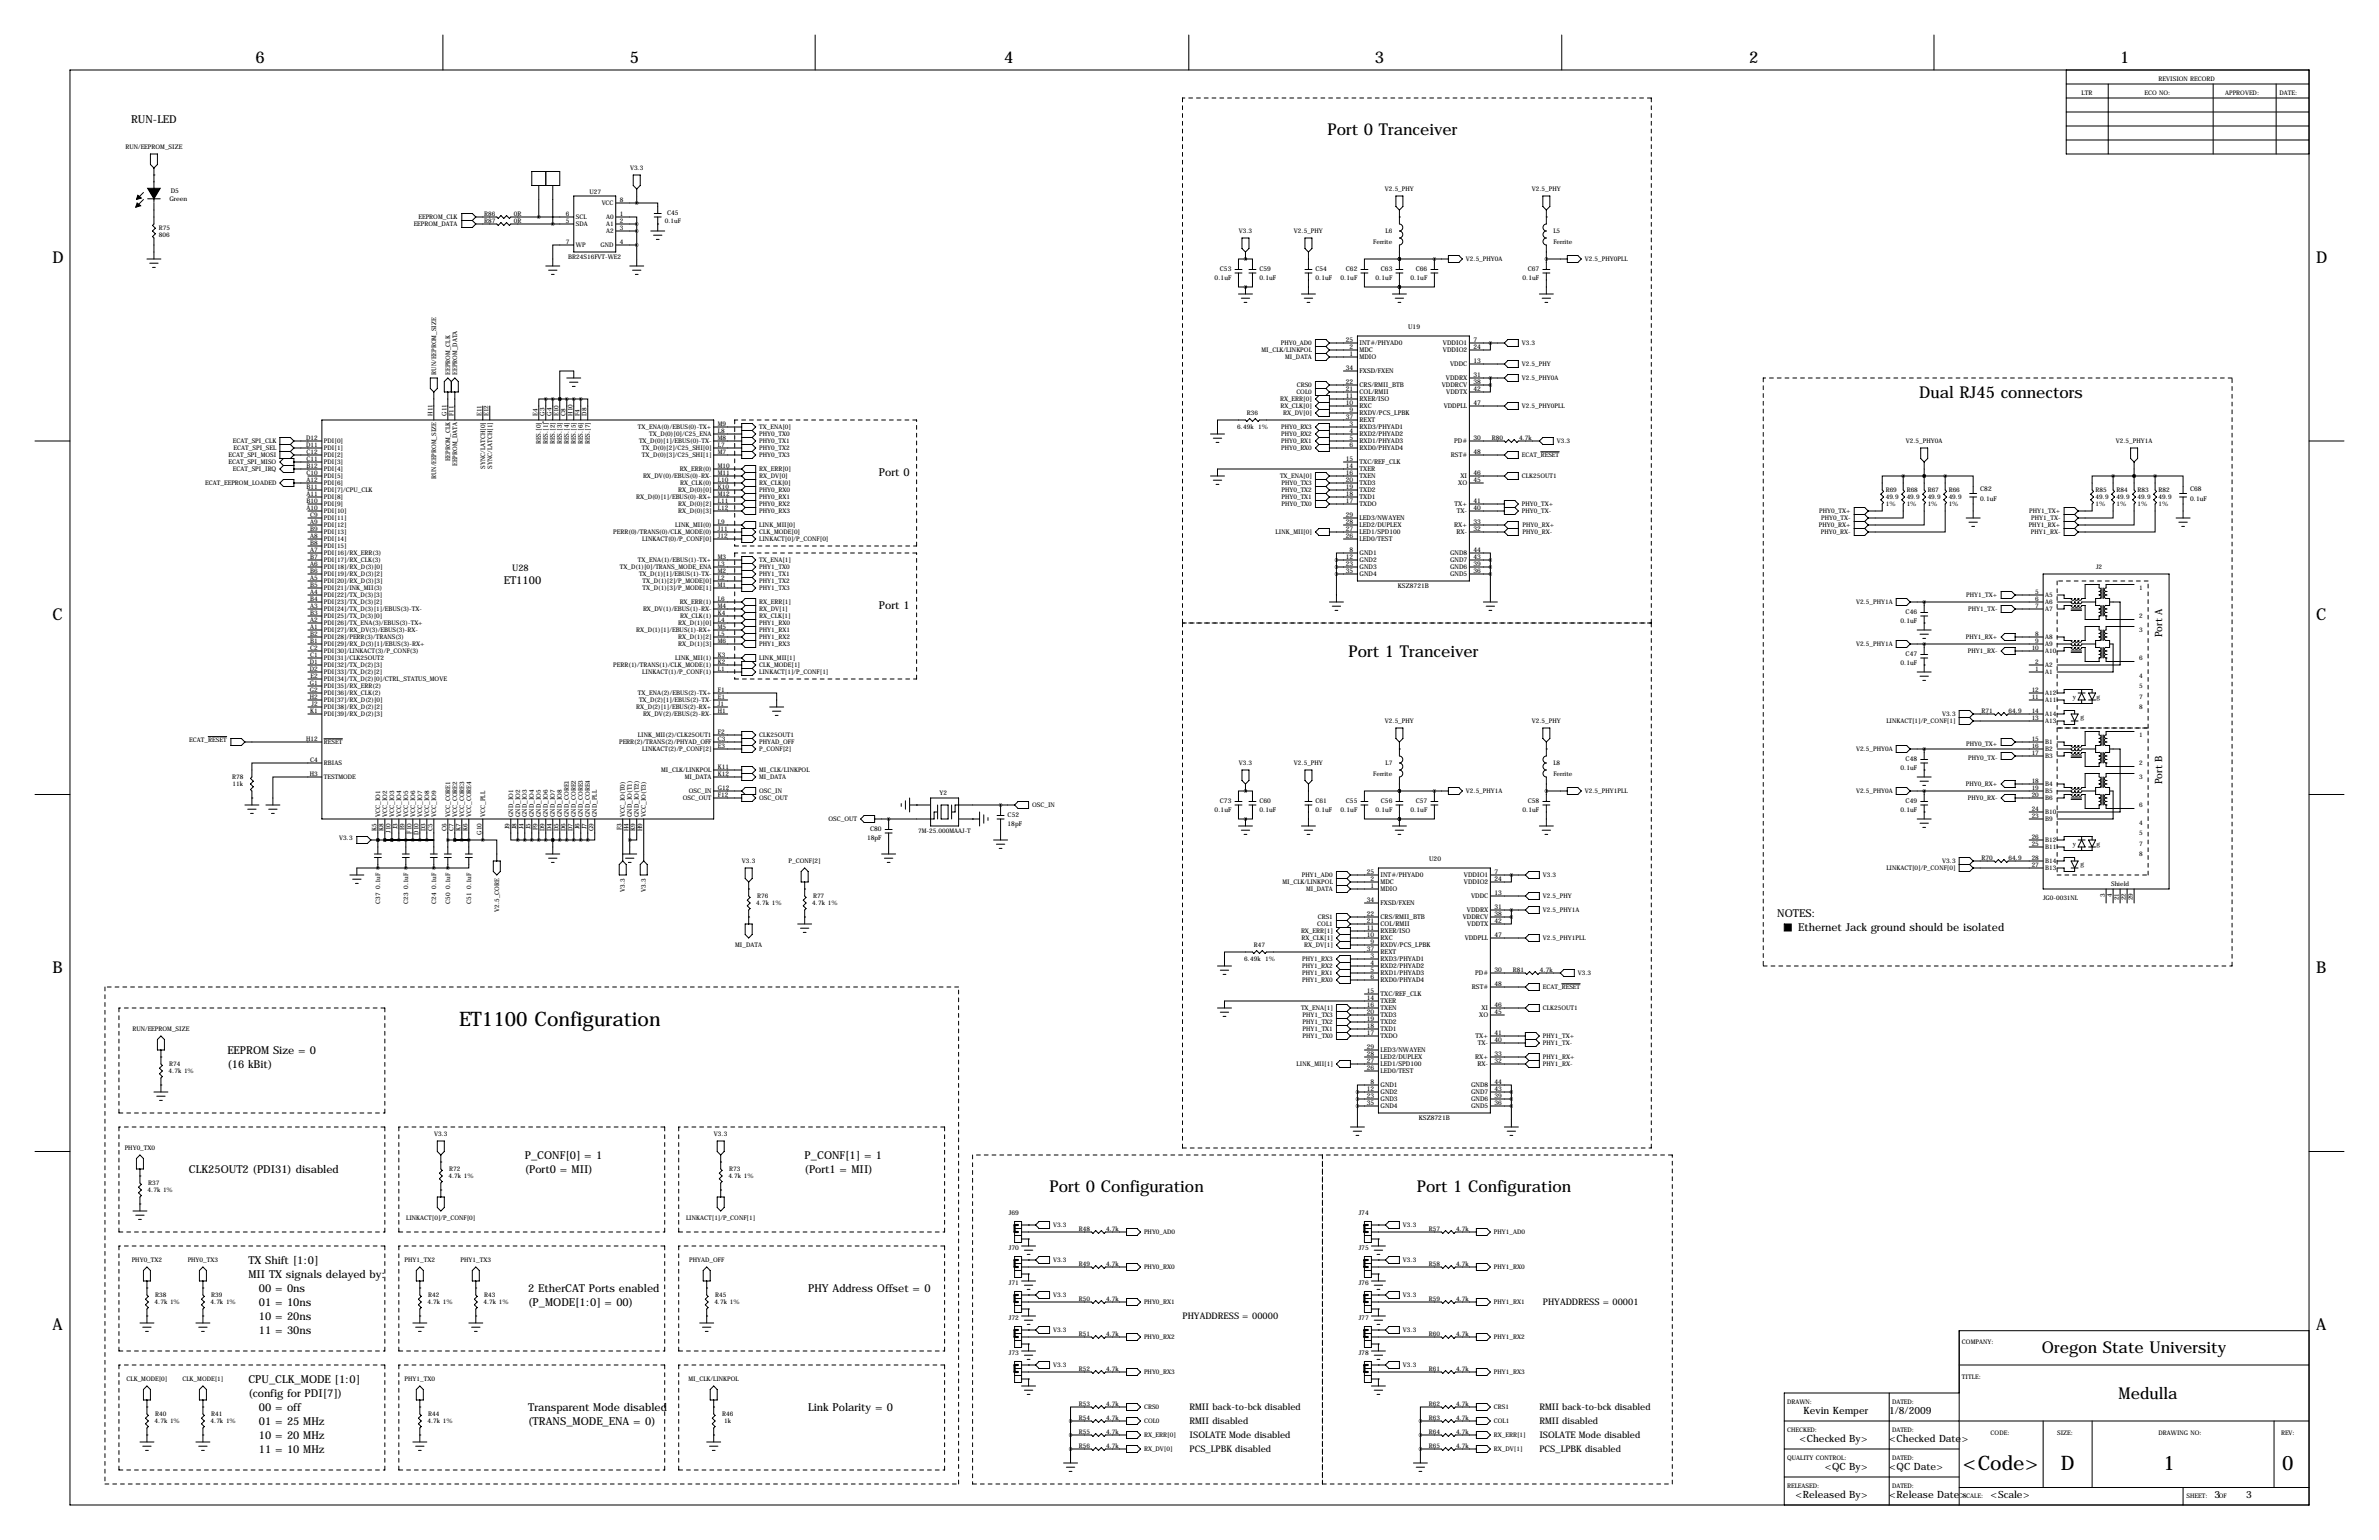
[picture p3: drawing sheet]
<svg xmlns="http://www.w3.org/2000/svg" width="864mm" height="559mm" viewBox="0 0 864 559" stroke-linecap="round" stroke-linejoin="round" font-family="sans-serif">
<defs><g id="words">
<g font-size="7.3">
<text x="166.6" y="372.1">ET1100 Configuration</text>
<text x="712.5" y="533.4">&lt;Code&gt;</text>
<text x="748.1" y="533.4">D</text>
<text x="785.3" y="533.4">1</text>
<text x="828.5" y="533.4">0</text>
</g>
<g font-size="5.9">
<text x="92.7" y="22.9">6</text>
<text x="228.6" y="22.9">5</text>
<text x="364.5" y="22.9">4</text>
<text x="499.1" y="22.9">3</text>
<text x="635" y="22.9">2</text>
<text x="769.6" y="22.9">1</text>
<text x="481.9" y="49.1">Port 0 Tranceiver</text>
<text x="19" y="95.2">D</text>
<text x="840.7" y="95.2">D</text>
<text x="696.7" y="144.3">Dual RJ45 connectors</text>
<text x="19" y="224.8">C</text>
<text x="840.7" y="224.8">C</text>
<text x="489.5" y="238.3">Port 1 Tranceiver</text>
<text x="19" y="353.1">B</text>
<text x="840.7" y="353.1">B</text>
<text x="380.9" y="432.6">Port 0 Configuration</text>
<text x="514.3" y="432.6">Port 1 Configuration</text>
<text x="19" y="482.6">A</text>
<text x="840.7" y="482.6">A</text>
<text x="741.2" y="491">Oregon State University</text>
<text x="769.1" y="507.5">Medulla</text>
</g>
<g font-size="4">
<text x="47.6" y="44.6">RUN-LED</text>
<text x="319.1" y="172.8">Port 0</text>
<text x="182.9" y="212.1">ET1100</text>
<text x="319.1" y="221.1">Port 1</text>
<text x="645.2" y="332.9">NOTES:</text>
<text x="652.8" y="337.9">Ethernet Jack ground should be isolated</text>
<text x="82.5" y="382.4">EEPROM Size = 0</text>
<text x="82.5" y="387.5">(16 kBit)</text>
<text x="68.6" y="425.6">CLK25OUT2 (PDI31) disabled</text>
<text x="190.5" y="420.5">P_CONF[0] = 1</text>
<text x="190.5" y="425.6">(Port0 = MII)</text>
<text x="292.1" y="425.6">(Port1 = MII)</text>
<text x="292.1" y="420.5">P_CONF[1] = 1</text>
<text x="90.2" y="458.6">TX Shift [1:0]</text>
<text x="90.2" y="463.7">MII TX signals delayed by:</text>
<text x="94" y="468.7">00 = 0ns</text>
<text x="94" y="473.8">01 = 10ns</text>
<text x="191.8" y="473.8">(P_MODE[1:0] = 00)</text>
<text x="191.8" y="468.7">2 EtherCAT Ports enabled</text>
<text x="293.4" y="468.7">PHY Address Offset = 0</text>
<text x="94" y="478.9">10 = 20ns</text>
<text x="94" y="484">11 = 30ns</text>
<text x="90.2" y="501.8">CPU_CLK_MODE [1:0]</text>
<text x="90.2" y="506.8">(config for PDI[7])</text>
<text x="94" y="511.9">00 = off</text>
<text x="191.8" y="511.9">Transparent Mode disabled</text>
<text x="293.4" y="511.9">Link Polarity = 0</text>
<text x="94" y="517">01 = 25 MHz</text>
<text x="191.8" y="517">(TRANS_MODE_ENA = 0)</text>
<text x="94" y="527.2">11 = 10 MHz</text>
<text x="94" y="522.1">10 = 20 MHz</text>
</g>
<g font-size="3.6">
<text x="784.9" y="231.3" transform="rotate(-90 784.9 231.3)">Port A</text>
<text x="784.9" y="284.6" transform="rotate(-90 784.9 284.6)">Port B</text>
<text x="654.7" y="513.1">Kevin Kemper</text>
<text x="685.8" y="513.1">1/8/2009</text>
<text x="653.2" y="523.2">&lt;Checked By&gt;</text>
<text x="685.8" y="523.2">&lt;Checked Date&gt;</text>
<text x="662.4" y="533.4">&lt;QC By&gt;</text>
<text x="685.8" y="533.4">&lt;QC Date&gt;</text>
<text x="651.8" y="543.6">&lt;Released By&gt;</text>
<text x="685.8" y="543.6">&lt;Release Date&gt;</text>
<text x="722.6" y="543.6">&lt;Scale&gt;</text>
<text x="803.9" y="543.6">3</text>
<text x="815.3" y="543.6">3</text>
</g>
<g font-size="3.3">
<text x="185.9" y="207">U28</text>
<text x="560.1" y="473.6">PHYADDRESS = 00001</text>
<text x="429.3" y="478.7">PHYADDRESS = 00000</text>
<text x="431.8" y="511.7">RMII back-to-bck disabled</text>
<text x="558.8" y="511.7">RMII back-to-bck disabled</text>
<text x="431.8" y="516.8">RMII disabled</text>
<text x="431.8" y="521.9">ISOLATE Mode disabled</text>
<text x="558.8" y="516.8">RMII disabled</text>
<text x="558.8" y="521.9">ISOLATE Mode disabled</text>
<text x="431.8" y="526.9">PCS_LPBK disabled</text>
<text x="558.8" y="526.9">PCS_LPBK disabled</text>
</g>
<g font-size="2.4">
<text x="62" y="69.9">D5</text>
<text x="61.5" y="72.8">Green</text>
<text x="242.2" y="77.9">C45</text>
<text x="440.9" y="101.6">0.1uF</text>
<text x="442.8" y="98.2">C53</text>
<text x="457.2" y="98.2">C59</text>
<text x="457.2" y="101.6">0.1uF</text>
<text x="477.5" y="98.2">C54</text>
<text x="477.5" y="101.6">0.1uF</text>
<text x="486.6" y="101.6">0.1uF</text>
<text x="488.5" y="98.2">C62</text>
<text x="499.3" y="101.6">0.1uF</text>
<text x="501.2" y="98.2">C63</text>
<text x="512" y="101.6">0.1uF</text>
<text x="513.9" y="98.2">C66</text>
<text x="552.7" y="101.6">0.1uF</text>
<text x="554.6" y="98.2">C67</text>
<text x="511.2" y="119.4">U19</text>
<text x="488.5" y="124">25</text>
<text x="493.5" y="125.3">INT#/PHYAD0</text>
<text x="523.8" y="125.3">VDDIO1</text>
<text x="534.9" y="124">7</text>
<text x="489.9" y="129">1</text>
<text x="489.9" y="126.5">2</text>
<text x="493.5" y="130.4">MDIO</text>
<text x="493.5" y="127.8">MDC</text>
<text x="523.8" y="127.8">VDDIO2</text>
<text x="534.9" y="131.6">13</text>
<text x="534.9" y="126.5">24</text>
<text x="488.5" y="134.1">34</text>
<text x="493.5" y="135.5">FXSD/FXEN</text>
<text x="524.9" y="138">VDDRX</text>
<text x="526.4" y="132.9">VDDC</text>
<text x="534.9" y="136.7">31</text>
<text x="488.5" y="141.7">21</text>
<text x="488.5" y="139.2">22</text>
<text x="493.5" y="143.1">COL/RMII</text>
<text x="493.5" y="140.5">CRS/RMII_BTB</text>
<text x="523.4" y="140.5">VDDRCV</text>
<text x="525" y="143.1">VDDTX</text>
<text x="534.9" y="141.7">42</text>
<text x="534.9" y="139.2">38</text>
<text x="488.5" y="146.8">10</text>
<text x="488.5" y="144.3">11</text>
<text x="489.9" y="149.4">9</text>
<text x="493.5" y="148.2">RXC</text>
<text x="493.5" y="145.6">RXER/ISO</text>
<text x="524.1" y="148.2">VDDPLL</text>
<text x="534.9" y="146.8">47</text>
<text x="488.5" y="151.9">37</text>
<text x="489.9" y="154.4">3</text>
<text x="493.5" y="155.8">RXD3/PHYAD1</text>
<text x="493.5" y="150.7">RXDV/PCS_LPBK</text>
<text x="493.5" y="153.2">REXT</text>
<text x="489.9" y="157">4</text>
<text x="489.9" y="159.5">5</text>
<text x="493.5" y="158.3">RXD2/PHYAD2</text>
<text x="493.5" y="160.9">RXD1/PHYAD3</text>
<text x="527.9" y="160.9">PD#</text>
<text x="534.9" y="159.5">30</text>
<text x="488.5" y="167.1">15</text>
<text x="489.9" y="162.1">6</text>
<text x="493.5" y="163.4">RXD0/PHYAD4</text>
<text x="526.7" y="165.9">RST#</text>
<text x="534.9" y="164.6">48</text>
<text x="488.5" y="169.7">14</text>
<text x="488.5" y="172.2">16</text>
<text x="493.5" y="171">TXER</text>
<text x="493.5" y="168.5">TXC/REF_CLK</text>
<text x="493.5" y="173.6">TXEN</text>
<text x="530.2" y="173.6">XI</text>
<text x="534.9" y="172.2">46</text>
<text x="488.5" y="179.8">18</text>
<text x="488.5" y="177.3">19</text>
<text x="488.5" y="174.8">20</text>
<text x="493.5" y="178.6">TXD2</text>
<text x="493.5" y="176.1">TXD3</text>
<text x="529.4" y="176.1">XO</text>
<text x="534.9" y="174.8">45</text>
<text x="718.8" y="178.2">C82</text>
<text x="795" y="178.2">C68</text>
<text x="488.5" y="182.4">17</text>
<text x="493.5" y="183.7">TXDO</text>
<text x="493.5" y="181.2">TXD1</text>
<text x="528" y="183.7">TX+</text>
<text x="534.9" y="182.4">41</text>
<text x="534.9" y="184.9">40</text>
<text x="718.8" y="181.6">0.1uF</text>
<text x="795" y="181.6">0.1uF</text>
<text x="488.5" y="187.5">29</text>
<text x="488.5" y="190">28</text>
<text x="493.5" y="188.8">LED3/NWAYEN</text>
<text x="493.5" y="191.3">LED2/DUPLEX</text>
<text x="527.9" y="191.3">RX+</text>
<text x="528.8" y="186.3">TX-</text>
<text x="534.9" y="190">33</text>
<text x="488.5" y="192.5">27</text>
<text x="488.5" y="195.1">26</text>
<text x="493.5" y="193.9">LED1/SPD100</text>
<text x="493.5" y="196.4">LED0/TEST</text>
<text x="528.7" y="193.9">RX-</text>
<text x="534.9" y="192.5">32</text>
<text x="488.5" y="202.7">12</text>
<text x="489.9" y="200.2">8</text>
<text x="493.5" y="201.5">GND1</text>
<text x="526.4" y="201.5">GND8</text>
<text x="534.9" y="200.2">44</text>
<text x="534.9" y="202.7">43</text>
<text x="488.5" y="205.2">23</text>
<text x="488.5" y="207.8">35</text>
<text x="493.5" y="204">GND2</text>
<text x="493.5" y="206.6">GND3</text>
<text x="493.5" y="209.1">GND4</text>
<text x="526.4" y="204">GND7</text>
<text x="526.4" y="206.6">GND6</text>
<text x="526.4" y="209.1">GND5</text>
<text x="534.9" y="205.2">39</text>
<text x="534.9" y="207.8">36</text>
<text x="507.4" y="213.5">KSZ8721B</text>
<text x="689.8" y="226.1">0.1uF</text>
<text x="691.7" y="222.6">C46</text>
<text x="691.7" y="237.9">C47</text>
<text x="689.8" y="241.3">0.1uF</text>
<text x="691.7" y="276">C48</text>
<text x="689.8" y="279.4">0.1uF</text>
<text x="442.8" y="291.2">C73</text>
<text x="457.2" y="291.2">C60</text>
<text x="477.5" y="291.2">C61</text>
<text x="488.5" y="291.2">C55</text>
<text x="501.2" y="291.2">C56</text>
<text x="513.9" y="291.2">C57</text>
<text x="554.6" y="291.2">C58</text>
<text x="691.7" y="291.2">C49</text>
<text x="365.8" y="296.3">C52</text>
<text x="365.8" y="299.7">18pF</text>
<text x="440.9" y="294.6">0.1uF</text>
<text x="457.2" y="294.6">0.1uF</text>
<text x="477.5" y="294.6">0.1uF</text>
<text x="486.6" y="294.6">0.1uF</text>
<text x="499.3" y="294.6">0.1uF</text>
<text x="512" y="294.6">0.1uF</text>
<text x="552.7" y="294.6">0.1uF</text>
<text x="689.8" y="294.6">0.1uF</text>
<text x="314.7" y="304.8">18pF</text>
<text x="315.8" y="301.4">C80</text>
<text x="496.1" y="317">25</text>
<text x="518.8" y="312.4">U20</text>
<text x="542.5" y="317">7</text>
<text x="497.5" y="322.1">1</text>
<text x="497.5" y="319.5">2</text>
<text x="501.1" y="323.4">MDIO</text>
<text x="501.1" y="320.9">MDC</text>
<text x="501.1" y="318.3">INT#/PHYAD0</text>
<text x="531.4" y="318.3">VDDIO1</text>
<text x="531.4" y="320.9">VDDIO2</text>
<text x="542.5" y="319.5">24</text>
<text x="496.1" y="327.2">34</text>
<text x="501.1" y="328.5">FXSD/FXEN</text>
<text x="534" y="326">VDDC</text>
<text x="542.5" y="324.6">13</text>
<text x="542.5" y="329.7">31</text>
<text x="496.1" y="334.8">21</text>
<text x="496.1" y="332.2">22</text>
<text x="501.1" y="333.6">CRS/RMII_BTB</text>
<text x="531" y="333.6">VDDRCV</text>
<text x="532.5" y="331">VDDRX</text>
<text x="542.5" y="334.8">42</text>
<text x="542.5" y="332.2">38</text>
<text x="496.1" y="339.9">10</text>
<text x="496.1" y="337.3">11</text>
<text x="501.1" y="341.2">RXC</text>
<text x="501.1" y="338.7">RXER/ISO</text>
<text x="501.1" y="336.1">COL/RMII</text>
<text x="531.7" y="341.2">VDDPLL</text>
<text x="532.7" y="336.1">VDDTX</text>
<text x="542.5" y="339.9">47</text>
<text x="496.1" y="344.9">37</text>
<text x="497.5" y="347.5">3</text>
<text x="497.5" y="342.4">9</text>
<text x="501.1" y="343.7">RXDV/PCS_LPBK</text>
<text x="501.1" y="346.3">REXT</text>
<text x="497.5" y="350">4</text>
<text x="497.5" y="352.6">5</text>
<text x="501.1" y="348.8">RXD3/PHYAD1</text>
<text x="501.1" y="351.4">RXD2/PHYAD2</text>
<text x="501.1" y="353.9">RXD1/PHYAD3</text>
<text x="535.5" y="353.9">PD#</text>
<text x="542.5" y="352.6">30</text>
<text x="497.5" y="355.1">6</text>
<text x="501.1" y="356.4">RXD0/PHYAD4</text>
<text x="534.3" y="359">RST#</text>
<text x="542.5" y="357.6">48</text>
<text x="496.1" y="362.7">14</text>
<text x="496.1" y="360.2">15</text>
<text x="496.1" y="365.3">16</text>
<text x="501.1" y="364.1">TXER</text>
<text x="501.1" y="361.5">TXC/REF_CLK</text>
<text x="542.5" y="365.3">46</text>
<text x="496.1" y="370.3">19</text>
<text x="496.1" y="367.8">20</text>
<text x="501.1" y="366.6">TXEN</text>
<text x="501.1" y="371.7">TXD2</text>
<text x="501.1" y="369.1">TXD3</text>
<text x="537" y="369.1">XO</text>
<text x="537.8" y="366.6">XI</text>
<text x="542.5" y="367.8">45</text>
<text x="496.1" y="375.4">17</text>
<text x="496.1" y="372.9">18</text>
<text x="501.1" y="376.8">TXDO</text>
<text x="501.1" y="374.2">TXD1</text>
<text x="535.6" y="376.8">TX+</text>
<text x="542.5" y="375.4">41</text>
<text x="542.5" y="378">40</text>
<text x="496.1" y="380.5">29</text>
<text x="496.1" y="383">28</text>
<text x="501.1" y="381.8">LED3/NWAYEN</text>
<text x="536.5" y="379.3">TX-</text>
<text x="542.5" y="383">33</text>
<text x="496.1" y="385.6">27</text>
<text x="496.1" y="388.1">26</text>
<text x="501.1" y="384.4">LED2/DUPLEX</text>
<text x="501.1" y="386.9">LED1/SPD100</text>
<text x="501.1" y="389.5">LED0/TEST</text>
<text x="535.5" y="384.4">RX+</text>
<text x="536.3" y="386.9">RX-</text>
<text x="542.5" y="385.6">32</text>
<text x="496.1" y="395.7">12</text>
<text x="497.5" y="393.2">8</text>
<text x="501.1" y="394.5">GND1</text>
<text x="534" y="394.5">GND8</text>
<text x="542.5" y="393.2">44</text>
<text x="542.5" y="395.7">43</text>
<text x="496.1" y="398.3">23</text>
<text x="496.1" y="400.8">35</text>
<text x="501.1" y="397.1">GND2</text>
<text x="501.1" y="399.6">GND3</text>
<text x="534" y="397.1">GND7</text>
<text x="534" y="399.6">GND6</text>
<text x="542.5" y="398.3">39</text>
<text x="542.5" y="400.8">36</text>
<text x="501.1" y="402.2">GND4</text>
<text x="515.1" y="406.5">KSZ8721B</text>
<text x="534" y="402.2">GND5</text>
<text x="366.2" y="440.9">J69</text>
<text x="493.2" y="440.9">J74</text>
<text x="366.2" y="453.6">J70</text>
<text x="493.2" y="453.6">J75</text>
<text x="366.2" y="466.3">J71</text>
<text x="493.2" y="466.3">J76</text>
<text x="366.2" y="479">J72</text>
<text x="493.2" y="479">J77</text>
<text x="366.2" y="491.7">J73</text>
<text x="493.2" y="491.7">J78</text>
</g>
<g font-size="2.3">
<text x="783.6" y="29.2">REVISION RECORD</text>
<text x="755.6" y="34.3">LTR</text>
<text x="778.5" y="34.3">ECO NO:</text>
<text x="807.7" y="34.3">APPROVED:</text>
<text x="827.5" y="34.3">DATE:</text>
<text x="45.5" y="54.1">RUN/EEPROM_SIZE</text>
<text x="228.7" y="61.8">V3.3</text>
<text x="214" y="70.4">U27</text>
<text x="502.7" y="69.4">V2.5_PHY</text>
<text x="556.1" y="69.4">V2.5_PHY</text>
<text x="218.4" y="74.5">VCC</text>
<text x="225" y="73.2">8</text>
<text x="57.6" y="83.4">R75</text>
<text x="150.2" y="82.1">EEPROM_DATA</text>
<text x="151.9" y="79.5">EEPROM_CLK</text>
<text x="175.8" y="78.3">R86</text>
<text x="175.8" y="80.8">R87</text>
<text x="186.6" y="78.3">0R</text>
<text x="186.6" y="80.8">0R</text>
<text x="205.4" y="78.2">6</text>
<text x="205.4" y="80.8">5</text>
<text x="209" y="79.5">SCL</text>
<text x="209" y="82.1">SDA</text>
<text x="220" y="79.5">A0</text>
<text x="220" y="82.1">A1</text>
<text x="225" y="78.2">1</text>
<text x="225" y="80.8">2</text>
<text x="225" y="83.3">3</text>
<text x="241.3" y="80.8">0.1uF</text>
<text x="57.7" y="85.9">806</text>
<text x="205.4" y="88.4">7</text>
<text x="209" y="89.7">WP</text>
<text x="218" y="89.7">GND</text>
<text x="220" y="84.6">A2</text>
<text x="225" y="88.4">4</text>
<text x="449.7" y="84.6">V3.3</text>
<text x="469.7" y="84.6">V2.5_PHY</text>
<text x="498.5" y="88.4">Ferrite</text>
<text x="503" y="84.6">L6</text>
<text x="563.9" y="84.6">L5</text>
<text x="563.9" y="88.4">Ferrite</text>
<text x="206.3" y="94.1">BR24S16FVT-WE2</text>
<text x="532.1" y="94.8">V2.5_PHY0A</text>
<text x="575.3" y="94.8">V2.5_PHY0PLL</text>
<text x="464.9" y="125.3">PHY0_AD0</text>
<text x="552.4" y="125.3">V3.3</text>
<text x="457.9" y="127.8">MI_CLK/LINKPOL</text>
<text x="466.5" y="130.3">MI_DATA</text>
<text x="158.3" y="135.9" transform="rotate(-90 158.3 135.9)">RUN/EEPROM_SIZE</text>
<text x="163.4" y="135.9" transform="rotate(-90 163.4 135.9)">EEPROM_CLK</text>
<text x="165.9" y="135.9" transform="rotate(-90 165.9 135.9)">EEPROM_DATA</text>
<text x="552.4" y="132.9">V2.5_PHY</text>
<text x="552.4" y="138">V2.5_PHY0A</text>
<text x="470.6" y="143">COL0</text>
<text x="470.7" y="140.5">CRS0</text>
<text x="464.7" y="145.6">RX_ERR[0]</text>
<text x="464.8" y="148.1">RX_CLK[0]</text>
<text x="552.4" y="148.1">V2.5_PHY0PLL</text>
<text x="157" y="150.9" transform="rotate(-90 157 150.9)">H11</text>
<text x="162.1" y="150.9" transform="rotate(-90 162.1 150.9)">G11</text>
<text x="164.6" y="150.9" transform="rotate(-90 164.6 150.9)">F11</text>
<text x="174.8" y="150.9" transform="rotate(-90 174.8 150.9)">E11</text>
<text x="177.3" y="150.9" transform="rotate(-90 177.3 150.9)">E12</text>
<text x="195.1" y="150.9" transform="rotate(-90 195.1 150.9)">E4</text>
<text x="197.6" y="150.9" transform="rotate(-90 197.6 150.9)">G3</text>
<text x="200.2" y="150.9" transform="rotate(-90 200.2 150.9)">G4</text>
<text x="202.7" y="150.9" transform="rotate(-90 202.7 150.9)">E10</text>
<text x="205.2" y="150.9" transform="rotate(-90 205.2 150.9)">C8</text>
<text x="207.8" y="150.9" transform="rotate(-90 207.8 150.9)">H10</text>
<text x="210.3" y="150.9" transform="rotate(-90 210.3 150.9)">F4</text>
<text x="212.9" y="150.9" transform="rotate(-90 212.9 150.9)">D8</text>
<text x="231.6" y="155.7">TX_ENA(0)/EBUS(0)-TX+</text>
<text x="260.6" y="154.4">M9</text>
<text x="275.6" y="155.7">TX_ENA[0]</text>
<text x="449.2" y="155.7">6.49k 1%</text>
<text x="452.6" y="150.7">R36</text>
<text x="465.1" y="155.7">PHY0_RX3</text>
<text x="465.8" y="150.7">RX_DV[0]</text>
<text x="84.5" y="160.8">ECAT_SPI_CLK</text>
<text x="111.1" y="159.5">D12</text>
<text x="117.6" y="160.8">PDI[0]</text>
<text x="196.4" y="161.2" transform="rotate(-90 196.4 161.2)">RES.[0]</text>
<text x="198.9" y="161.2" transform="rotate(-90 198.9 161.2)">RES.[1]</text>
<text x="201.5" y="161.2" transform="rotate(-90 201.5 161.2)">RES.[2]</text>
<text x="204" y="161.2" transform="rotate(-90 204 161.2)">RES.[3]</text>
<text x="206.5" y="161.2" transform="rotate(-90 206.5 161.2)">RES.[4]</text>
<text x="209.1" y="161.2" transform="rotate(-90 209.1 161.2)">RES.[5]</text>
<text x="211.6" y="161.2" transform="rotate(-90 211.6 161.2)">RES.[6]</text>
<text x="214.2" y="161.2" transform="rotate(-90 214.2 161.2)">RES.[7]</text>
<text x="232" y="160.8">TX_D(0)[1]/EBUS(0)-TX-</text>
<text x="235.7" y="158.3">TX_D(0)[0]/C25_ENA</text>
<text x="260.6" y="157">L8</text>
<text x="260.6" y="159.5">M8</text>
<text x="275.6" y="158.3">PHY0_TX0</text>
<text x="275.6" y="160.8">PHY0_TX1</text>
<text x="465.1" y="160.8">PHY0_RX1</text>
<text x="465.1" y="158.3">PHY0_RX2</text>
<text x="541.5" y="159.6">R80</text>
<text x="551.4" y="159.6">4.7k</text>
<text x="565.1" y="160.8">V3.3</text>
<text x="691.8" y="160.8">V2.5_PHY0A</text>
<text x="768" y="160.8">V2.5_PHY1A</text>
<text x="82.9" y="165.9">ECAT_SPI_MOSI</text>
<text x="84.8" y="163.4">ECAT_SPI_SEL</text>
<text x="111.1" y="162.1">D11</text>
<text x="111.2" y="164.6">C12</text>
<text x="111.2" y="167.1">C11</text>
<text x="117.6" y="163.4">PDI[1]</text>
<text x="117.6" y="165.9">PDI[2]</text>
<text x="163.4" y="167.4" transform="rotate(-90 163.4 167.4)">EEPROM_CLK</text>
<text x="233" y="163.4">TX_D(0)[2]/C25_SHI[0]</text>
<text x="233" y="165.9">TX_D(0)[3]/C25_SHI[1]</text>
<text x="260.6" y="162.1">L7</text>
<text x="260.6" y="164.6">M7</text>
<text x="275.6" y="163.4">PHY0_TX2</text>
<text x="275.6" y="165.9">PHY0_TX3</text>
<text x="465.1" y="163.4">PHY0_RX0</text>
<text x="552.4" y="165.9">ECAT_RESET</text>
<text x="82.9" y="168.4">ECAT_SPI_MISO</text>
<text x="84.5" y="171">ECAT_SPI_IRQ</text>
<text x="111.2" y="169.7">B12</text>
<text x="111.2" y="172.2">C10</text>
<text x="117.6" y="171">PDI[4]</text>
<text x="117.6" y="168.4">PDI[3]</text>
<text x="117.6" y="173.5">PDI[5]</text>
<text x="158.3" y="173.8" transform="rotate(-90 158.3 173.8)">RUN/EEPROM_SIZE</text>
<text x="165.9" y="169.1" transform="rotate(-90 165.9 169.1)">EEPROM_DATA</text>
<text x="176.1" y="170" transform="rotate(-90 176.1 170)">SYNC/LATCH[0]</text>
<text x="178.6" y="170" transform="rotate(-90 178.6 170)">SYNC/LATCH[1]</text>
<text x="233.4" y="173.5">RX_DV(0)/EBUS(0)-RX-</text>
<text x="246.7" y="171">RX_ERR(0)</text>
<text x="260.6" y="169.7">M10</text>
<text x="260.6" y="172.2">M11</text>
<text x="275.6" y="171">RX_ERR[0]</text>
<text x="275.6" y="173.5">RX_DV[0]</text>
<text x="464.7" y="173.5">TX_ENA[0]</text>
<text x="552.4" y="173.5">CLK25OUT1</text>
<text x="74.5" y="176.1">ECAT_EEPROM_LOADED</text>
<text x="111.2" y="179.8">A11</text>
<text x="111.2" y="174.8">A12</text>
<text x="111.2" y="177.3">B11</text>
<text x="117.6" y="176.1">PDI[6]</text>
<text x="117.6" y="178.6">PDI[7]/CPU_CLK</text>
<text x="246.2" y="178.6">RX_D(0)[0]</text>
<text x="246.9" y="176.1">RX_CLK(0)</text>
<text x="260.6" y="177.3">K10</text>
<text x="260.6" y="174.8">L10</text>
<text x="260.6" y="179.8">M12</text>
<text x="275.6" y="176.1">RX_CLK[0]</text>
<text x="275.6" y="178.6">PHY0_RX0</text>
<text x="465.2" y="178.6">PHY0_TX2</text>
<text x="465.2" y="176.1">PHY0_TX3</text>
<text x="684.5" y="178.6">R69</text>
<text x="692.1" y="178.6">R68</text>
<text x="699.8" y="178.6">R67</text>
<text x="707.4" y="178.6">R66</text>
<text x="760.7" y="178.6">R85</text>
<text x="768.3" y="178.6">R84</text>
<text x="776" y="178.6">R83</text>
<text x="783.6" y="178.6">R82</text>
<text x="111.2" y="184.9">A10</text>
<text x="111.2" y="182.4">B10</text>
<text x="117.6" y="181.1">PDI[8]</text>
<text x="117.6" y="183.7">PDI[9]</text>
<text x="230.9" y="181.1">RX_D(0)[1]/EBUS(0)-RX+</text>
<text x="246.2" y="183.7">RX_D(0)[2]</text>
<text x="260.6" y="182.4">L11</text>
<text x="260.6" y="184.9">L12</text>
<text x="275.6" y="181.1">PHY0_RX1</text>
<text x="275.6" y="183.7">PHY0_RX2</text>
<text x="465.2" y="183.7">PHY0_TX0</text>
<text x="465.2" y="181.1">PHY0_TX1</text>
<text x="552.4" y="183.4">PHY0_TX+</text>
<text x="552.4" y="186">PHY0_TX-</text>
<text x="684.5" y="181.1">49.9</text>
<text x="684.5" y="183.7">1%</text>
<text x="692.1" y="181.1">49.9</text>
<text x="692.1" y="183.7">1%</text>
<text x="699.8" y="181.1">49.9</text>
<text x="699.8" y="183.7">1%</text>
<text x="707.4" y="181.1">49.9</text>
<text x="707.4" y="183.7">1%</text>
<text x="760.7" y="181.1">49.9</text>
<text x="760.7" y="183.7">1%</text>
<text x="768.3" y="181.1">49.9</text>
<text x="768.3" y="183.7">1%</text>
<text x="776" y="181.1">49.9</text>
<text x="776" y="183.7">1%</text>
<text x="783.6" y="181.1">49.9</text>
<text x="783.6" y="183.7">1%</text>
<text x="112.5" y="190">A9</text>
<text x="112.5" y="187.5">C9</text>
<text x="117.6" y="191.3">PDI[12]</text>
<text x="117.6" y="186.2">PDI[10]</text>
<text x="117.6" y="188.8">PDI[11]</text>
<text x="245.1" y="191.3">LINK_MII(0)</text>
<text x="246.2" y="186.2">RX_D(0)[3]</text>
<text x="260.6" y="190">L9</text>
<text x="275.6" y="186.2">PHY0_RX3</text>
<text x="275.6" y="191.3">LINK_MII[0]</text>
<text x="552.7" y="191.3">PHY0_RX+</text>
<text x="660.2" y="191.3">PHY0_RX+</text>
<text x="660.4" y="186.2">PHY0_TX+</text>
<text x="661.2" y="188.8">PHY0_TX-</text>
<text x="736.4" y="191.3">PHY1_RX+</text>
<text x="736.6" y="186.2">PHY1_TX+</text>
<text x="737.4" y="188.8">PHY1_TX-</text>
<text x="112.5" y="195.1">A8</text>
<text x="112.5" y="197.6">B8</text>
<text x="112.5" y="192.5">B9</text>
<text x="117.6" y="196.4">PDI[14]</text>
<text x="117.6" y="193.8">PDI[13]</text>
<text x="222.6" y="193.8">PERR(0)/TRANS(0)/CLK_MODE(0)</text>
<text x="233.2" y="196.4">LINKACT(0)/P_CONF[0]</text>
<text x="260.6" y="195.1">J12</text>
<text x="260.6" y="192.5">J11</text>
<text x="275.6" y="193.8">CLK_MODE[0]</text>
<text x="275.6" y="196.4">LINKACT[0]/P_CONF[0]</text>
<text x="463.1" y="193.8">LINK_MII[0]</text>
<text x="552.7" y="193.8">PHY0_RX-</text>
<text x="661" y="193.8">PHY0_RX-</text>
<text x="737.2" y="193.8">PHY1_RX-</text>
<text x="112.5" y="200.2">A7</text>
<text x="112.5" y="202.7">B7</text>
<text x="117.6" y="201.5">PDI[16]/RX_ERR(3)</text>
<text x="117.6" y="198.9">PDI[15]</text>
<text x="260.6" y="202.7">M3</text>
<text x="112.5" y="205.2">A6</text>
<text x="112.5" y="207.8">B6</text>
<text x="117.6" y="206.5">PDI[18]/RX_D(3)[0]</text>
<text x="117.6" y="209.1">PDI[19]/RX_D(3)[2]</text>
<text x="117.6" y="204">PDI[17]/RX_CLK(3)</text>
<text x="225" y="206.5">TX_D(1)[0]/TRANS_MODE_ENA</text>
<text x="231.6" y="204">TX_ENA(1)/EBUS(1)-TX+</text>
<text x="232" y="209.1">TX_D(1)[1]/EBUS(1)-TX-</text>
<text x="260.6" y="205.2">L3</text>
<text x="260.6" y="207.8">M2</text>
<text x="275.6" y="204">TX_ENA[1]</text>
<text x="275.6" y="206.5">PHY1_TX0</text>
<text x="275.6" y="209.1">PHY1_TX1</text>
<text x="760.9" y="206.5">J2</text>
<text x="112.5" y="215.4">A4</text>
<text x="112.5" y="210.3">A5</text>
<text x="112.5" y="212.9">B5</text>
<text x="117.6" y="211.6">PDI[20]/RX_D(3)[3]</text>
<text x="117.6" y="214.2">PDI[21]/INK_MII(3)</text>
<text x="233.3" y="211.6">TX_D(1)[2]/P_MODE[0]</text>
<text x="233.3" y="214.2">TX_D(1)[3]/P_MODE[1]</text>
<text x="260.6" y="210.3">L2</text>
<text x="260.6" y="212.9">M1</text>
<text x="275.6" y="211.6">PHY1_TX2</text>
<text x="275.6" y="214.2">PHY1_TX3</text>
<text x="738.8" y="215.4">5</text>
<text x="776.6" y="214.2">1</text>
<text x="112.5" y="220.5">A3</text>
<text x="112.5" y="217.9">B4</text>
<text x="117.6" y="221.8">PDI[24]/TX_D(3)[1]/EBUS(3)-TX-</text>
<text x="117.6" y="216.7">PDI[22]/TX_D(3)[3]</text>
<text x="117.6" y="219.2">PDI[23]/TX_D(3)[2]</text>
<text x="233.4" y="221.8">RX_DV(1)/EBUS(1)-RX-</text>
<text x="246.7" y="219.2">RX_ERR(1)</text>
<text x="260.6" y="217.9">L6</text>
<text x="260.6" y="220.5">M4</text>
<text x="275.6" y="219.2">RX_ERR[1]</text>
<text x="275.6" y="221.8">RX_DV[1]</text>
<text x="673.8" y="219.2">V2.5_PHY1A</text>
<text x="713.7" y="216.7">PHY1_TX+</text>
<text x="714.5" y="221.8">PHY1_TX-</text>
<text x="738.8" y="217.9">6</text>
<text x="738.8" y="220.5">7</text>
<text x="742.4" y="216.7">A5</text>
<text x="742.4" y="219.2">A6</text>
<text x="742.4" y="221.8">A7</text>
<text x="112.5" y="225.6">A2</text>
<text x="112.5" y="223">B3</text>
<text x="117.6" y="226.9">PDI[26]/TX_ENA(3)/EBUS(3)-TX+</text>
<text x="117.6" y="224.3">PDI[25]/TX_D(3)[0]</text>
<text x="246.2" y="226.9">RX_D(1)[0]</text>
<text x="246.9" y="224.3">RX_CLK(1)</text>
<text x="260.6" y="223">K4</text>
<text x="260.6" y="225.6">L4</text>
<text x="275.6" y="224.3">RX_CLK[1]</text>
<text x="275.6" y="226.9">PHY1_RX0</text>
<text x="776.6" y="224.3">2</text>
<text x="112.5" y="228.1">A1</text>
<text x="112.5" y="233.2">B1</text>
<text x="112.5" y="230.6">B2</text>
<text x="117.6" y="229.4">PDI[27]/RX_DV(3)/EBUS(3)-RX-</text>
<text x="117.6" y="231.9">PDI[28]/PERR(3)/TRANS(3)</text>
<text x="230.9" y="229.4">RX_D(1)[1]/EBUS(1)-RX+</text>
<text x="246.2" y="231.9">RX_D(1)[2]</text>
<text x="260.6" y="230.6">L5</text>
<text x="260.6" y="228.1">M5</text>
<text x="260.6" y="233.2">M6</text>
<text x="275.6" y="229.4">PHY1_RX1</text>
<text x="275.6" y="231.9">PHY1_RX2</text>
<text x="713.6" y="231.9">PHY1_RX+</text>
<text x="738.8" y="230.6">8</text>
<text x="738.8" y="233.2">9</text>
<text x="742.4" y="231.9">A8</text>
<text x="776.6" y="229.4">3</text>
<text x="112.5" y="238.3">C1</text>
<text x="112.5" y="235.7">C2</text>
<text x="117.6" y="234.5">PDI[29]/RX_D(3)[1]/EBUS(3)-RX+</text>
<text x="117.6" y="239.6">PDI[31]/CLK25OUT2</text>
<text x="117.6" y="237">PDI[30]/LINKACT(3)/P_CONF(3)</text>
<text x="245.1" y="239.6">LINK_MII(1)</text>
<text x="246.2" y="234.5">RX_D(1)[3]</text>
<text x="260.6" y="238.3">K3</text>
<text x="275.6" y="234.5">PHY1_RX3</text>
<text x="275.6" y="239.6">LINK_MII[1]</text>
<text x="673.8" y="234.5">V2.5_PHY1A</text>
<text x="714.4" y="237">PHY1_RX-</text>
<text x="737.5" y="235.7">10</text>
<text x="742.4" y="234.5">A9</text>
<text x="742.4" y="237">A10</text>
<text x="776.6" y="239.6">6</text>
<text x="112.4" y="243.3">D2</text>
<text x="112.4" y="240.8">D1</text>
<text x="112.7" y="245.9">E2</text>
<text x="117.6" y="244.6">PDI[33]/TX_D(2)[2]</text>
<text x="117.6" y="242.1">PDI[32]/TX_D(2)[3]</text>
<text x="222.6" y="242.1">PERR(1)/TRANS(1)/CLK_MODE(1)</text>
<text x="233.2" y="244.6">LINKACT(1)/P_CONF(1)</text>
<text x="260.6" y="240.8">K2</text>
<text x="260.6" y="243.3">L1</text>
<text x="275.6" y="242.1">CLK_MODE[1]</text>
<text x="275.6" y="244.6">LINKACT[1]/P_CONF[1]</text>
<text x="738.8" y="243.3">1</text>
<text x="738.8" y="240.8">2</text>
<text x="742.4" y="244.6">A1</text>
<text x="742.4" y="242.1">A2</text>
<text x="776.6" y="245.9">4</text>
<text x="112.4" y="251">G2</text>
<text x="112.4" y="248.4">G1</text>
<text x="117.6" y="249.7">PDI[35]/RX_ERR(2)</text>
<text x="117.6" y="247.2">PDI[34]/TX_D(2)[0]/CTRL_STATUS_MOVE</text>
<text x="260.6" y="251">F1</text>
<text x="737.5" y="251">12</text>
<text x="776.6" y="249.7">5</text>
<text x="112.4" y="253.5">H2</text>
<text x="113.1" y="256">J2</text>
<text x="117.6" y="257.3">PDI[38]/RX_D(2)[2]</text>
<text x="117.6" y="254.8">PDI[37]/RX_D(2)[0]</text>
<text x="117.6" y="252.3">PDI[36]/RX_CLK(2)</text>
<text x="230.9" y="257.3">RX_D(2)[1]/EBUS(2)-RX+</text>
<text x="231.6" y="252.3">TX_ENA(2)/EBUS(2)-TX+</text>
<text x="232" y="254.8">TX_D(2)[1]/EBUS(2)-TX-</text>
<text x="260.6" y="256">J1</text>
<text x="260.6" y="253.5">E1</text>
<text x="737.5" y="253.5">11</text>
<text x="742.4" y="254.8">A11</text>
<text x="742.4" y="252.3">A12</text>
<text x="752.5" y="253.5">y</text>
<text x="761.1" y="253.8">g</text>
<text x="776.6" y="253.5">7</text>
<text x="776.6" y="257.3">8</text>
<text x="112.5" y="258.6">K1</text>
<text x="117.6" y="259.9">PDI[39]/RX_D(2)[3]</text>
<text x="233.4" y="259.9">RX_DV(2)/EBUS(2)-RX-</text>
<text x="260.6" y="258.6">H1</text>
<text x="502.7" y="262.4">V2.5_PHY</text>
<text x="556.1" y="262.4">V2.5_PHY</text>
<text x="684.8" y="262.4">LINKACT[1]/P_CONF[1]</text>
<text x="705.1" y="259.9">V3.3</text>
<text x="719.3" y="258.6">R71</text>
<text x="729.1" y="258.6">64.9</text>
<text x="737.5" y="261.1">13</text>
<text x="737.5" y="258.6">14</text>
<text x="742.4" y="262.4">A13</text>
<text x="742.4" y="259.9">A14</text>
<text x="755.2" y="260.9">g</text>
<text x="68.7" y="269.2">ECAT_RESET</text>
<text x="111.1" y="268.7">H12</text>
<text x="231.6" y="267.5">LINK_MII(2)/CLK25OUT1</text>
<text x="260.6" y="268.7">C3</text>
<text x="260.6" y="266.2">F2</text>
<text x="275.6" y="267.5">CLK25OUT1</text>
<text x="737.5" y="268.7">15</text>
<text x="776.6" y="267.5">1</text>
<text x="117.6" y="270">RESET</text>
<text x="224.7" y="270">PERR(2)/TRANS(2)/PHYAD_OFF</text>
<text x="233.2" y="272.6">LINKACT(2)/P_CONF[2]</text>
<text x="260.6" y="271.3">E3</text>
<text x="275.6" y="270">PHYAD_OFF</text>
<text x="275.6" y="272.6">P_CONF[2]</text>
<text x="673.8" y="272.6">V2.5_PHY0A</text>
<text x="713.7" y="270.5">PHY0_TX+</text>
<text x="714.5" y="275.6">PHY0_TX-</text>
<text x="737.5" y="271.3">16</text>
<text x="737.5" y="273.8">17</text>
<text x="742.4" y="270">B1</text>
<text x="742.4" y="272.6">B2</text>
<text x="742.4" y="275.1">B3</text>
<text x="112.4" y="281.4">H3</text>
<text x="112.5" y="276.4">C4</text>
<text x="117.6" y="277.7">RBIAS</text>
<text x="240" y="280.2">MI_CLK/LINKPOL</text>
<text x="260.6" y="278.9">K11</text>
<text x="260.6" y="281.4">K12</text>
<text x="275.6" y="280.2">MI_CLK/LINKPOL</text>
<text x="449.7" y="277.7">V3.3</text>
<text x="469.7" y="277.7">V2.5_PHY</text>
<text x="498.5" y="281.5">Ferrite</text>
<text x="503" y="277.7">L7</text>
<text x="563.9" y="277.7">L8</text>
<text x="563.9" y="281.5">Ferrite</text>
<text x="776.6" y="277.7">2</text>
<text x="84.3" y="282.7">R78</text>
<text x="84.4" y="285.3">11k</text>
<text x="117.6" y="282.7">TESTMODE</text>
<text x="248.6" y="282.7">MI_DATA</text>
<text x="250" y="287.8">OSC_IN</text>
<text x="260.6" y="286.5">G12</text>
<text x="275.6" y="282.7">MI_DATA</text>
<text x="275.6" y="287.8">OSC_IN</text>
<text x="532.1" y="287.8">V2.5_PHY1A</text>
<text x="575.3" y="287.8">V2.5_PHY1PLL</text>
<text x="673.8" y="287.8">V2.5_PHY0A</text>
<text x="713.6" y="285.3">PHY0_RX+</text>
<text x="737.5" y="284">18</text>
<text x="737.5" y="286.5">19</text>
<text x="742.4" y="285.3">B4</text>
<text x="742.4" y="287.8">B5</text>
<text x="776.6" y="282.7">3</text>
<text x="247.9" y="290.4">OSC_OUT</text>
<text x="260.6" y="289.1">F12</text>
<text x="275.6" y="290.4">OSC_OUT</text>
<text x="341" y="288.3">Y2</text>
<text x="374.6" y="292.9">OSC_IN</text>
<text x="714.4" y="290.4">PHY0_RX-</text>
<text x="737.5" y="289.1">20</text>
<text x="742.4" y="290.4">B6</text>
<text x="776.6" y="292.9">6</text>
<text x="138" y="296.4" transform="rotate(-90 138 296.4)">VCC_IO1</text>
<text x="140.5" y="296.4" transform="rotate(-90 140.5 296.4)">VCC_IO2</text>
<text x="143" y="296.4" transform="rotate(-90 143 296.4)">VCC_IO3</text>
<text x="145.6" y="296.4" transform="rotate(-90 145.6 296.4)">VCC_IO4</text>
<text x="148.1" y="296.4" transform="rotate(-90 148.1 296.4)">VCC_IO5</text>
<text x="150.7" y="296.4" transform="rotate(-90 150.7 296.4)">VCC_IO6</text>
<text x="153.2" y="296.4" transform="rotate(-90 153.2 296.4)">VCC_IO7</text>
<text x="155.7" y="296.4" transform="rotate(-90 155.7 296.4)">VCC_IO8</text>
<text x="158.3" y="296.4" transform="rotate(-90 158.3 296.4)">VCC_IO9</text>
<text x="163.4" y="296.4" transform="rotate(-90 163.4 296.4)">VCC_CORE1</text>
<text x="165.9" y="296.4" transform="rotate(-90 165.9 296.4)">VCC_CORE2</text>
<text x="168.4" y="296.4" transform="rotate(-90 168.4 296.4)">VCC_CORE3</text>
<text x="171" y="296.4" transform="rotate(-90 171 296.4)">VCC_CORE4</text>
<text x="176.1" y="296.4" transform="rotate(-90 176.1 296.4)">VCC_PLL</text>
<text x="186.2" y="296.4" transform="rotate(-90 186.2 296.4)">GND_IO1</text>
<text x="188.8" y="296.4" transform="rotate(-90 188.8 296.4)">GND_IO2</text>
<text x="191.3" y="296.4" transform="rotate(-90 191.3 296.4)">GND_IO3</text>
<text x="193.8" y="296.4" transform="rotate(-90 193.8 296.4)">GND_IO4</text>
<text x="196.4" y="296.4" transform="rotate(-90 196.4 296.4)">GND_IO5</text>
<text x="198.9" y="296.4" transform="rotate(-90 198.9 296.4)">GND_IO6</text>
<text x="201.5" y="296.4" transform="rotate(-90 201.5 296.4)">GND_IO7</text>
<text x="204" y="296.4" transform="rotate(-90 204 296.4)">GND_IO8</text>
<text x="206.5" y="296.4" transform="rotate(-90 206.5 296.4)">GND_CORE1</text>
<text x="209.1" y="296.4" transform="rotate(-90 209.1 296.4)">GND_CORE2</text>
<text x="211.6" y="296.4" transform="rotate(-90 211.6 296.4)">GND_CORE3</text>
<text x="214.2" y="296.4" transform="rotate(-90 214.2 296.4)">GND_CORE4</text>
<text x="216.7" y="296.4" transform="rotate(-90 216.7 296.4)">GND_PLL</text>
<text x="226.9" y="296.4" transform="rotate(-90 226.9 296.4)">VCC_IO(T0)</text>
<text x="229.4" y="296.4" transform="rotate(-90 229.4 296.4)">GND_IO(T1)</text>
<text x="231.9" y="296.4" transform="rotate(-90 231.9 296.4)">GND_IO(T2)</text>
<text x="234.5" y="296.4" transform="rotate(-90 234.5 296.4)">VCC_IO(T3)</text>
<text x="300.7" y="298">OSC_OUT</text>
<text x="737.5" y="296.7">23</text>
<text x="737.5" y="294.1">24</text>
<text x="742.4" y="298">B9</text>
<text x="742.4" y="295.4">B10</text>
<text x="776.6" y="299.3">4</text>
<text x="123.1" y="304.8">V3.3</text>
<text x="136.7" y="301.5" transform="rotate(-90 136.7 301.5)">K5</text>
<text x="139.2" y="301.5" transform="rotate(-90 139.2 301.5)">K8</text>
<text x="141.7" y="302.3" transform="rotate(-90 141.7 302.3)">J10</text>
<text x="144.3" y="300.9" transform="rotate(-90 144.3 300.9)">J3</text>
<text x="146.8" y="301.3" transform="rotate(-90 146.8 301.3)">E9</text>
<text x="149.4" y="302.5" transform="rotate(-90 149.4 302.5)">F10</text>
<text x="151.9" y="302.9" transform="rotate(-90 151.9 302.9)">D10</text>
<text x="154.4" y="301.6" transform="rotate(-90 154.4 301.6)">D3</text>
<text x="157" y="301.5" transform="rotate(-90 157 301.5)">C5</text>
<text x="162.1" y="301.5" transform="rotate(-90 162.1 301.5)">C6</text>
<text x="164.6" y="301.5" transform="rotate(-90 164.6 301.5)">C7</text>
<text x="167.1" y="301.5" transform="rotate(-90 167.1 301.5)">K7</text>
<text x="169.7" y="301.5" transform="rotate(-90 169.7 301.5)">K6</text>
<text x="174.8" y="302.9" transform="rotate(-90 174.8 302.9)">G10</text>
<text x="184.9" y="300.9" transform="rotate(-90 184.9 300.9)">J9</text>
<text x="187.5" y="300.9" transform="rotate(-90 187.5 300.9)">J8</text>
<text x="190" y="300.9" transform="rotate(-90 190 300.9)">J4</text>
<text x="192.5" y="300.9" transform="rotate(-90 192.5 300.9)">J5</text>
<text x="195.1" y="301.2" transform="rotate(-90 195.1 301.2)">F9</text>
<text x="197.6" y="301.6" transform="rotate(-90 197.6 301.6)">D9</text>
<text x="200.2" y="301.6" transform="rotate(-90 200.2 301.6)">D4</text>
<text x="202.7" y="301.6" transform="rotate(-90 202.7 301.6)">D5</text>
<text x="205.2" y="301.6" transform="rotate(-90 205.2 301.6)">D6</text>
<text x="207.8" y="301.6" transform="rotate(-90 207.8 301.6)">D7</text>
<text x="210.3" y="300.9" transform="rotate(-90 210.3 300.9)">J6</text>
<text x="212.9" y="300.9" transform="rotate(-90 212.9 300.9)">J7</text>
<text x="215.4" y="301.6" transform="rotate(-90 215.4 301.6)">G9</text>
<text x="225.6" y="301.2" transform="rotate(-90 225.6 301.2)">F3</text>
<text x="228.1" y="301.6" transform="rotate(-90 228.1 301.6)">H4</text>
<text x="230.6" y="301.5" transform="rotate(-90 230.6 301.5)">K9</text>
<text x="233.2" y="301.6" transform="rotate(-90 233.2 301.6)">H9</text>
<text x="333.3" y="302.3">7M-25.000MAAJ-T</text>
<text x="737.5" y="304.3">26</text>
<text x="742.4" y="305.6">B12</text>
<text x="776.6" y="303.1">5</text>
<text x="719.3" y="312">R70</text>
<text x="729.1" y="312">64.9</text>
<text x="737.5" y="306.8">25</text>
<text x="737.5" y="311.9">28</text>
<text x="742.4" y="308.1">B11</text>
<text x="752.5" y="306.9">y</text>
<text x="761.1" y="307.1">g</text>
<text x="776.6" y="310.7">8</text>
<text x="776.6" y="306.9">7</text>
<text x="269.3" y="313.2">V3.3</text>
<text x="286.2" y="313.2">P_CONF[2]</text>
<text x="684.8" y="315.8">LINKACT[0]/P_CONF[0]</text>
<text x="705.1" y="313.2">V3.3</text>
<text x="737.5" y="314.5">27</text>
<text x="742.4" y="315.8">B13</text>
<text x="742.4" y="313.2">B14</text>
<text x="755.2" y="314.2">g</text>
<text x="138" y="322.6" transform="rotate(-90 138 322.6)">0.1uF</text>
<text x="148.1" y="322.6" transform="rotate(-90 148.1 322.6)">0.1uF</text>
<text x="158.3" y="322.6" transform="rotate(-90 158.3 322.6)">0.1uF</text>
<text x="163.4" y="322.6" transform="rotate(-90 163.4 322.6)">0.1uF</text>
<text x="171" y="322.6" transform="rotate(-90 171 322.6)">0.1uF</text>
<text x="226.9" y="323.6" transform="rotate(-90 226.9 323.6)">V3.3</text>
<text x="234.5" y="323.6" transform="rotate(-90 234.5 323.6)">V3.3</text>
<text x="465.6" y="320.8">MI_CLK/LINKPOL</text>
<text x="472.5" y="318.3">PHY1_AD0</text>
<text x="474.1" y="323.4">MI_DATA</text>
<text x="560.1" y="318.3">V3.3</text>
<text x="766.3" y="321.4">Shield</text>
<text x="138" y="327.9" transform="rotate(-90 138 327.9)">C37</text>
<text x="148.1" y="327.9" transform="rotate(-90 148.1 327.9)">C23</text>
<text x="158.3" y="327.9" transform="rotate(-90 158.3 327.9)">C24</text>
<text x="163.4" y="327.9" transform="rotate(-90 163.4 327.9)">C50</text>
<text x="171" y="327.9" transform="rotate(-90 171 327.9)">C51</text>
<text x="274.6" y="328.5">4.7k 1%</text>
<text x="274.8" y="325.9">R76</text>
<text x="294.9" y="328.5">4.7k 1%</text>
<text x="295.1" y="325.9">R77</text>
<text x="560.1" y="325.9">V2.5_PHY</text>
<text x="741.6" y="326.5">JG0-0031NL</text>
<text x="764" y="325.4" transform="rotate(-90 764 325.4)">3</text>
<text x="766.6" y="325.4" transform="rotate(-90 766.6 325.4)">4</text>
<text x="769.1" y="326.7" transform="rotate(-90 769.1 326.7)">21</text>
<text x="771.7" y="326.7" transform="rotate(-90 771.7 326.7)">22</text>
<text x="774.2" y="326.7" transform="rotate(-90 774.2 326.7)">29</text>
<text x="181.1" y="330.9" transform="rotate(-90 181.1 330.9)">V2.5_CORE</text>
<text x="478.3" y="333.5">CRS1</text>
<text x="560.1" y="331">V2.5_PHY1A</text>
<text x="472.3" y="338.6">RX_ERR[1]</text>
<text x="472.4" y="341.2">RX_CLK[1]</text>
<text x="478.2" y="336.1">COL1</text>
<text x="560.1" y="341.2">V2.5_PHY1PLL</text>
<text x="266.9" y="343.7">MI_DATA</text>
<text x="455.2" y="343.7">R47</text>
<text x="473.5" y="343.7">RX_DV[1]</text>
<text x="451.7" y="348.8">6.49k 1%</text>
<text x="472.7" y="348.8">PHY1_RX3</text>
<text x="472.7" y="351.3">PHY1_RX2</text>
<text x="472.7" y="353.9">PHY1_RX1</text>
<text x="549.1" y="352.6">R81</text>
<text x="559" y="352.6">4.7k</text>
<text x="572.8" y="353.9">V3.3</text>
<text x="472.7" y="356.4">PHY1_RX0</text>
<text x="560.1" y="358.9">ECAT_RESET</text>
<text x="472.3" y="366.6">TX_ENA[1]</text>
<text x="472.8" y="369.1">PHY1_TX3</text>
<text x="472.8" y="371.6">PHY1_TX2</text>
<text x="560.1" y="366.6">CLK25OUT1</text>
<text x="48.1" y="374.2">RUN/EEPROM_SIZE</text>
<text x="472.8" y="374.2">PHY1_TX1</text>
<text x="472.8" y="376.7">PHY1_TX0</text>
<text x="560.1" y="376.7">PHY1_TX+</text>
<text x="560.1" y="379.3">PHY1_TX-</text>
<text x="61.2" y="389.4">4.7k 1%</text>
<text x="61.5" y="386.9">R74</text>
<text x="470.7" y="386.9">LINK_MII[1]</text>
<text x="560.1" y="384.3">PHY1_RX+</text>
<text x="560.1" y="386.9">PHY1_RX-</text>
<text x="157.6" y="412.3">V3.3</text>
<text x="259.2" y="412.3">V3.3</text>
<text x="45.3" y="417.4">PHY0_TX0</text>
<text x="163.1" y="425">R72</text>
<text x="264.7" y="425">R73</text>
<text x="53.8" y="430.1">R37</text>
<text x="162.8" y="427.5">4.7k 1%</text>
<text x="264.4" y="427.5">4.7k 1%</text>
<text x="53.6" y="432.6">4.7k 1%</text>
<text x="147.4" y="442.8">LINKACT[0]/P_CONF[0]</text>
<text x="249" y="442.8">LINKACT[1]/P_CONF[1]</text>
<text x="382.3" y="445.3">V3.3</text>
<text x="391.7" y="446.6">R48</text>
<text x="401.6" y="446.6">4.7k</text>
<text x="415.3" y="447.8">PHY0_AD0</text>
<text x="509.3" y="445.3">V3.3</text>
<text x="518.7" y="446.6">R57</text>
<text x="528.6" y="446.6">4.7k</text>
<text x="542.3" y="447.8">PHY1_AD0</text>
<text x="47.8" y="458">PHY0_TX2</text>
<text x="68.1" y="458">PHY0_TX3</text>
<text x="146.9" y="458">PHY1_TX2</text>
<text x="167.2" y="458">PHY1_TX3</text>
<text x="250.1" y="458">PHYAD_OFF</text>
<text x="382.3" y="458">V3.3</text>
<text x="391.7" y="459.3">R49</text>
<text x="401.6" y="459.3">4.7k</text>
<text x="415.3" y="460.5">PHY0_RX0</text>
<text x="509.3" y="458">V3.3</text>
<text x="518.7" y="459.3">R58</text>
<text x="528.6" y="459.3">4.7k</text>
<text x="542.3" y="460.5">PHY1_RX0</text>
<text x="56.1" y="473.2">4.7k 1%</text>
<text x="56.4" y="470.7">R38</text>
<text x="76.4" y="473.2">4.7k 1%</text>
<text x="76.7" y="470.7">R39</text>
<text x="155.2" y="473.2">4.7k 1%</text>
<text x="155.4" y="470.7">R42</text>
<text x="175.5" y="473.2">4.7k 1%</text>
<text x="175.8" y="470.7">R43</text>
<text x="259.3" y="473.2">4.7k 1%</text>
<text x="259.6" y="470.7">R45</text>
<text x="382.3" y="470.7">V3.3</text>
<text x="391.7" y="472">R50</text>
<text x="401.6" y="472">4.7k</text>
<text x="415.3" y="473.2">PHY0_RX1</text>
<text x="509.3" y="470.7">V3.3</text>
<text x="518.7" y="472">R59</text>
<text x="528.6" y="472">4.7k</text>
<text x="542.3" y="473.2">PHY1_RX1</text>
<text x="382.3" y="483.4">V3.3</text>
<text x="391.7" y="484.7">R51</text>
<text x="401.6" y="484.7">4.7k</text>
<text x="415.3" y="485.9">PHY0_RX2</text>
<text x="509.3" y="483.4">V3.3</text>
<text x="518.7" y="484.7">R60</text>
<text x="528.6" y="484.7">4.7k</text>
<text x="542.3" y="485.9">PHY1_RX2</text>
<text x="712.2" y="487.7">COMPANY:</text>
<text x="382.3" y="496.1">V3.3</text>
<text x="391.7" y="497.4">R52</text>
<text x="401.6" y="497.4">4.7k</text>
<text x="509.3" y="496.1">V3.3</text>
<text x="518.7" y="497.4">R61</text>
<text x="528.6" y="497.4">4.7k</text>
<text x="45.9" y="501.2">CLK_MODE[0]</text>
<text x="66.2" y="501.2">CLK_MODE[1]</text>
<text x="146.9" y="501.2">PHY1_TX0</text>
<text x="249.9" y="501.2">MI_CLK/LINKPOL</text>
<text x="415.3" y="498.6">PHY0_RX3</text>
<text x="542.3" y="498.6">PHY1_RX3</text>
<text x="712.2" y="500.4">TITLE:</text>
<text x="648.7" y="509.3">DRAWN:</text>
<text x="686.8" y="509.3">DATED:</text>
<text x="56.4" y="513.9">R40</text>
<text x="76.7" y="513.9">R41</text>
<text x="155.4" y="513.9">R44</text>
<text x="262.1" y="513.9">R46</text>
<text x="391.7" y="510.1">R53</text>
<text x="391.7" y="515.2">R54</text>
<text x="401.6" y="510.1">4.7k</text>
<text x="401.6" y="515.2">4.7k</text>
<text x="415.3" y="511.3">CRS0</text>
<text x="518.7" y="510.1">R62</text>
<text x="518.7" y="515.2">R63</text>
<text x="528.6" y="510.1">4.7k</text>
<text x="528.6" y="515.2">4.7k</text>
<text x="542.3" y="511.3">CRS1</text>
<text x="56.1" y="516.4">4.7k 1%</text>
<text x="76.4" y="516.4">4.7k 1%</text>
<text x="155.2" y="516.4">4.7k 1%</text>
<text x="262.9" y="516.4">1k</text>
<text x="391.7" y="520.2">R55</text>
<text x="401.6" y="520.2">4.7k</text>
<text x="415.3" y="516.4">COL0</text>
<text x="415.3" y="521.5">RX_ERR[0]</text>
<text x="518.7" y="520.2">R64</text>
<text x="528.6" y="520.2">4.7k</text>
<text x="542.3" y="516.4">COL1</text>
<text x="542.3" y="521.5">RX_ERR[1]</text>
<text x="648.7" y="519.4">CHECKED:</text>
<text x="686.8" y="519.4">DATED:</text>
<text x="722.6" y="520.7">CODE:</text>
<text x="746.8" y="520.7">SIZE:</text>
<text x="783.6" y="520.7">DRAWING NO:</text>
<text x="828" y="520.7">REV:</text>
<text x="391.7" y="525.3">R56</text>
<text x="401.6" y="525.3">4.7k</text>
<text x="415.3" y="526.6">RX_DV[0]</text>
<text x="518.7" y="525.3">R65</text>
<text x="528.6" y="525.3">4.7k</text>
<text x="542.3" y="526.6">RX_DV[1]</text>
<text x="648.7" y="529.6">QUALITY CONTROL:</text>
<text x="686.8" y="529.6">DATED:</text>
<text x="648.7" y="539.8">RELEASED:</text>
<text x="686.8" y="539.8">DATED:</text>
<text x="712.5" y="543.6">SCALE:</text>
<text x="793.7" y="543.6">SHEET:</text>
<text x="805.5" y="543.6">OF</text>
</g>
</g></defs>
<g fill="none" stroke="#000" stroke-width=".36">
<path d="M160.8 12.7v12.7M295.9 12.7v12.7M431.5 12.7v12.7M566.9 12.7v12.7M702.1 12.7v12.7M25.4 25.4h812.8v520.7h-812.8zM750.1 25.4v30.5h88.1M750.1 35.6h88.1M750.1 30.5h88.1M765.3 30.5v25.4M803.4 30.5v25.4M826.3 30.5v25.4"/>
<path d="M54.6 55.9h2.5v3.8l-1.2 1.3-1.3-1.3zM750.1 50.8h88.1M750.1 45.7h88.1M750.1 40.6h88.1M52.1 69.9l-2.6 2.5M52.1 72.4l-2.6 2.5M53.6 72.1h4.6M55.9 63.5h.1M55.9 61v12.4M55.9 73.7v7.6l-.5 .5 1 1-1 1 1 1-1 1.1 .5 .5v7.6M172.7 78.7h7.6l.5 .5 1.1-1 1 1 1-1 1 1 .5-.5h22.9M172.7 78.7l-1.3-1.2h-3.8v5.1h3.8l1.3-1.3"/>
<path d="M172.7 78.7l-1.3 1.3M193 62.2h10.2v5.1h-10.2zM195.6 67.3v11.4M198.1 62.2v5.1M200.7 67.3v14M208.3 71.1h15.2v20.3h-15.2zM223.5 78.7h7.6v2.6M223.5 73.7h7.6M229.9 63.5h2.5v3.8l-1.3 1.3-1.2-1.3zM231.1 73.7h7.7v3.8M231.1 68.6v5.1M237.5 78.7h2.5"/>
<path d="M237.5 77.5h2.5M238.8 78.7v5.1M506.7 71.1h2.6v3.8l-1.3 1.3-1.3-1.3zM508 76.2v5.1a1.27 1.27 0 0 1 1.2 1.3 1.27 1.27 0 0 1-1.2 1.2 1.27 1.27 0 0 1 1.2 1.3 1.27 1.27 0 0 1-1.2 1.3 1.27 1.27 0 0 1 1.2 1.2 1.27 1.27 0 0 1-1.2 1.3v8.9M508 78.7h.1M560.1 71.1h2.5v3.8l-1.3 1.3-1.2-1.3zM561.3 76.2v5.1a1.27 1.27 0 0 0-1.2 1.3 1.27 1.27 0 0 0 1.2 1.2 1.27 1.27 0 0 0-1.2 1.3 1.27 1.27 0 0 0 1.2 1.3 1.27 1.27 0 0 0-1.2 1.2 1.27 1.27 0 0 0 1.2 1.3v8.9M561.3 78.7h.1M53.3 94h5.1M54.4 95.5h3M55.4 97h1M167.6 80h3.8"/>
<path d="M171.4 80l1.3 1.3M172.7 81.3h7.6l.5 .5 1.1-1 1 1 1-1 1 1 .5-.5h22.9M198.1 96.5h5.1M199.1 98h3.1M200.2 99.6h1M208.3 88.9h-7.6v7.6M223.5 81.3h7.6M223.5 83.8h7.6M223.5 88.9h7.6M228.6 96.5h5.1M229.6 98h3.1M230.6 99.6h1"/>
<path d="M231.1 81.3v15.2M236.2 83.8h5.1M237.2 85.3h3.1M238.3 86.9h1M238.8 81.3h.1M448.3 99.1h2.5M448.3 97.8h2.5M449.6 99.1v5h2.5M450.8 86.4h2.6v3.8l-1.3 1.2-1.3-1.2zM452.1 94h-2.5v3.8M452.1 94h2.6v3.8M452.1 94h.1"/>
<path d="M452.1 91.4v2.6M453.4 99.1h2.5M453.4 97.8h2.5M454.7 99.1v5h-2.6M473.7 99.1h2.5M473.7 97.8h2.5M473.7 86.4h2.5v3.8l-1.2 1.2-1.3-1.2zM475 91.4v6.4M475 99.1v7.6M494 99.1h2.6M494 97.8h2.6M495.3 99.1v5h12.7"/>
<path d="M506.7 99.1h2.6M506.7 97.8h2.6M508 94h-12.7v3.8M508 94h.1M508 99.1v7.6M508 94h17.8M519.4 99.1h2.6M519.4 97.8h2.6M520.7 99.1v5h-12.7M520.7 94v3.8M525.8 92.7h3.8l1.3 1.3-1.3 1.2h-3.8zM560.1 99.1h2.5"/>
<path d="M560.1 97.8h2.5M561.3 99.1v7.6M561.3 94h7.7M569 92.7h3.8l1.2 1.3-1.2 1.2h-3.8zM449.6 106.7h5.1M450.6 108.2h3M451.6 109.7h1M452.1 104.1h.1M452.1 104.1v2.6M472.4 106.7h5.1M473.5 108.2h3M474.5 109.7h1"/>
<path d="M505.5 106.7h5M506.5 108.2h3M507.5 109.7h1M508 104.1h.1M558.8 106.7h5.1M559.8 108.2h3.1M560.8 109.7h1M156.2 137.2h2.5v3.8l-1.2 1.2-1.3-1.2zM161.3 138.4l1.3-1.2 1.2 1.2 1.3-1.2 1.3 1.2v3.8h-5.1zM163.8 138.4v3.8M205.7 137.2h5.1M206.8 138.7h3"/>
<path d="M208.3 137.2v-2.6h-5.1v10.2M477.5 125.7h3.8M477.5 128.3h3.8M481.3 128.3l1.3 1.2M481.3 125.7l1.3 1.3M482.6 127l-1.3 1.3M482.6 139.7l-1.3 1.3M482.6 129.5h10.2M482.6 127h10.2M482.6 124.5h10.2M482.6 139.7h10.2M482.6 124.5l-1.3-1.3h-3.8v7.6h3.8l1.3-1.3"/>
<path d="M482.6 139.7l-1.3-1.3h-3.8v5.1h5.1v7.6h-3.8l-1.3-1.2 1.3-1.3M482.6 124.5l-1.3 1.2M487.7 134.6h5.1M492.8 121.9h40.6v88.9h-40.6zM533.4 124.5h12.7M533.4 132.1h12.7M533.4 139.7h7.6M533.4 137.2h12.7M541 124.5v2.5h-7.6M541 139.7v2.5h-7.6M541 137.2v2.5M546.1 132.1l1.3-1.3h3.8v2.5h-3.8z"/>
<path d="M547.4 123.2h3.8v2.5h-3.8l-1.3-1.2zM547.4 135.9h3.8v2.5h-3.8l-1.3-1.2zM116.8 152.4h142.3v144.8h-142.3zM157.5 142.2v10.2M162.6 142.2v10.2M165.1 142.2v10.2M175.3 147.3v5.1M177.8 147.3v5.1M197 153.2h.1M198.1 144.8h-2.5v7.6M198.1 144.8v7.6M198.1 144.8h12.7"/>
<path d="M200.7 144.8v7.6M203.2 144.8h.1M203.2 144.8v7.6M205.7 144.8v7.6M207.8 140.2h1M208.3 144.8v7.6M210.8 144.8h2.6v7.6M210.8 144.8v7.6M259.1 157.5h10.1M259.1 154.9h10.1M269.2 158.8h3.8M269.2 156.2h3.8"/>
<path d="M273 156.2l1.3-1.3-1.3-1.2h-3.8v12.7h3.8l1.3-1.3-1.3-1.3M273 156.2l1.3 1.3-1.3 1.3M273 158.8l1.3 1.2-1.3 1.3M439.4 157.5h5.1M440.4 159h3.1M477.5 141h3.8M478.8 143.5l-1.3 1.3 1.3 1.3M478.8 156.2l-1.3-1.3 1.3-1.2h3.8v10.1h-3.8l-1.3-1.2 1.3-1.3M478.8 158.8h3.8M478.8 158.8l-1.3 1.2 1.3 1.3M478.8 156.2h3.8M478.8 156.2l-1.3 1.3 1.3 1.3"/>
<path d="M478.8 148.6h3.8M478.8 146.1h3.8M478.8 146.1l-1.3 1.2 1.3 1.3M481.3 141l1.3 1.2M482.6 157.5h10.2M482.6 154.9h10.2M482.6 149.9h10.2M482.6 147.3h10.2M482.6 144.8h10.2M482.6 142.2h10.2M482.6 142.2l-1.3 1.3M492.8 152.4h-35.6l-.5 .5-1-1-1 1-1.1-1-1 1-.5-.5h-10.1v5.1"/>
<path d="M533.4 147.3h12.7M546.1 147.3l1.3-1.2h3.8v2.5h-3.8zM560.1 158.8h3.8v2.5h-3.8l-1.3-1.3zM12.7 160h12.7M101.6 161.3h3.8M101.6 163.8h3.8M102.9 174h3.8v2.5h-3.8l-1.3-1.2zM102.9 168.9h3.8M102.9 166.4l-1.3 1.2 1.3 1.3M105.4 161.3l1.3 1.3M105.4 163.8l1.3 1.3M106.7 160h10.1"/>
<path d="M106.7 175.3h10.1M106.7 170.2h10.1M106.7 162.6h10.1M106.7 165.1h10.1M106.7 167.6h10.1M106.7 160l-1.3 1.3M106.7 160l-1.3-1.2h-3.8v7.6h5.1v5h-3.8l-1.3-1.2 1.3-1.3M106.7 162.6l-1.3 1.2M106.7 165.1l-1.3 1.3M111.8 177.8h5M111.8 172.7h5M259.1 160h10.1"/>
<path d="M259.1 175.3h10.1M259.1 177.8h10.1M259.1 170.2h10.1M259.1 162.6h10.1M259.1 165.1h10.1M259.1 172.7h10.1M269.2 170.2l1.3-1.3h3.8v17.8h-3.8l-1.3-1.3M269.2 161.3h3.8M269.2 163.8h3.8M269.2 170.2l1.3 1.2M269.2 172.7l1.3 1.3M269.2 175.3l1.3 1.2"/>
<path d="M269.2 177.8l1.3 1.3M270.5 179.1h3.8M270.5 176.5h3.8M270.5 174h3.8M270.5 171.4h3.8M270.5 171.4l-1.3 1.3M270.5 174l-1.3 1.3M270.5 176.5l-1.3 1.3M270.5 179.1l-1.3 1.2M273 161.3l1.3 1.3-1.3 1.2M439.4 172.7h5.1M440.4 174.2h3.1"/>
<path d="M441.5 160.5h1M441.5 175.8h1M477.5 179.1h3.8M477.5 176.5h3.8M477.5 174h3.8M478.8 161.3h3.8M481.3 179.1l1.3 1.2M481.3 176.5l1.3 1.3M481.3 174l1.3 1.3M482.6 160h10.2M482.6 175.3h10.2M482.6 177.8h10.2"/>
<path d="M482.6 162.6h10.2M482.6 172.7h10.2M482.6 172.7l-1.3-1.3h-3.8v12.7h3.8l1.3-1.2M482.6 177.8l-1.3 1.3M482.6 175.3l-1.3 1.2M482.6 172.7l-1.3 1.3M487.7 167.6h5.1M492.8 170.2h-50.8v2.5M533.4 160h12.7l.5 .5 1-1 1 1 1.1-1 1 1 .5-.5h7.6M533.4 175.3h5.1M533.4 165.1h12.7M533.4 172.7h12.7"/>
<path d="M546.1 165.1l1.3-1.3h3.8v2.6h-3.8zM546.1 172.7l1.3-1.3h3.8v2.6h-3.8zM559.3 163.9h6.7M690.9 172.7h-7.6v5.1l.5 .5-1 1 1 1-1 1.1 1 1-.5 .5v2.5h-5.1M690.9 172.7v5.1l.5 .5-1 1 1 1-1 1.1 1 1-.5 .5v5.1h-12.7M690.9 172.7h15.2M697.2 162.6h2.6v3.8l-1.3 1.2-1.3-1.2zM698.5 167.6v10.2l.5 .5-1 1 1 1-1 1.1 1 1-.5 .5v7.6h-20.3M698.5 172.7h.1M706.1 172.7v5.1l.5 .5-1 1 1 1-1 1.1 1 1-.5 .5v10.1h-27.9M706.1 172.7h10.2v6.4M715 179.1h2.5"/>
<path d="M767.1 172.7v5.1l.5 .5-1 1 1 1-1 1.1 1 1-.5 .5v5.1h-12.7M767.1 172.7h-7.6v5.1l.5 .5-1 1 1 1-1 1.1 1 1-.5 .5v2.5h-5.1M767.1 172.7h15.2M773.4 162.6h2.6v3.8l-1.3 1.2-1.3-1.2zM774.7 167.6v10.2l.5 .5-1 1 1 1-1 1.1 1 1-.5 .5v7.6h-20.3M774.7 172.7h.1M782.3 172.7v5.1l.5 .5-1 1 1 1-1 1.1 1 1-.5 .5v10.1h-27.9M782.3 172.7h10.2v6.4M791.2 179.1h2.5M838.2 160h12.7M111.8 195.6h5M111.8 190.5h5"/>
<path d="M111.8 185.4h5M111.8 180.3h5M111.8 198.1h5M111.8 193h5M111.8 182.9h5M111.8 188h5M259.1 195.6h10.1M259.1 190.5h10.1M259.1 185.4h10.1M259.1 180.3h10.1M259.1 193h10.1M259.1 182.9h10.1"/>
<path d="M269.2 190.5l1.3-1.3h3.8v2.6h-5.1v5h3.8l1.3-1.2-1.3-1.3M269.2 194.3h3.8M269.2 180.3l1.3 1.3M269.2 182.9l1.3 1.2M269.2 190.5l1.3 1.3M270.5 181.6h3.8M270.5 184.1h3.8M270.5 181.6l-1.3 1.3M270.5 184.1l-1.3 1.3M273 191.8l1.3 1.2-1.3 1.3M477.5 181.6h3.8M478.8 191.8h3.8v2.5h-3.8l-1.3-1.3z"/>
<path d="M481.3 181.6l1.3 1.3M482.6 180.3h10.2M482.6 193h10.2M482.6 182.9h10.2M482.6 180.3l-1.3 1.3M487.7 195.6h5.1M487.7 190.5h5.1M487.7 188h5.1M533.4 190.5h12.7M533.4 185.4h12.7M533.4 193h12.7M533.4 182.9h12.7"/>
<path d="M546.1 181.6h3.8l1.3 1.3-1.3 1.2 1.3 1.3-1.3 1.3h-3.8zM546.1 184.1h3.8M546.1 190.5l1.3-1.3h3.8v5.1h-3.8l-1.3-1.3M546.1 190.5l1.3 1.3M547.4 191.8h3.8M547.4 191.8l-1.3 1.2M673.1 186.7h3.8M673.1 191.8h3.8M673.1 189.2h3.8M676.9 186.7l1.3 1.3M676.9 189.2l1.3 1.3M676.9 191.8l1.3 1.2"/>
<path d="M678.2 188l-1.3 1.2M678.2 185.4l-1.3-1.3h-3.8v10.2h3.8l1.3-1.3M678.2 185.4l-1.3 1.3M678.2 190.5l-1.3 1.3M713.7 188h5.1M714.8 189.5h3M715 180.3h2.5M715.8 191h1M716.3 180.3v7.7M749.3 186.7h3.8M749.3 191.8h3.8M749.3 189.2h3.8"/>
<path d="M753.1 186.7l1.3 1.3M753.1 189.2l1.3 1.3M753.1 191.8l1.3 1.2M754.4 188l-1.3 1.2M754.4 185.4l-1.3-1.3h-3.8v10.2h3.8l1.3-1.3M754.4 185.4l-1.3 1.3M754.4 190.5l-1.3 1.3M789.9 188h5.1M791 189.5h3M791.2 180.3h2.5M792 191h1M792.5 180.3v7.7"/>
<path d="M111.8 215.9h5M111.8 210.8h5M111.8 205.7h5M111.8 200.7h5M111.8 218.4h5M111.8 213.4h5M111.8 208.3h5M111.8 203.2h5M259.1 210.8h10.1M259.1 205.7h10.1M259.1 218.4h10.1M259.1 213.4h10.1"/>
<path d="M259.1 208.3h10.1M259.1 203.2h10.1M269.2 218.4l1.3-1.2h3.8v17.7h-3.8l-1.3-1.2M269.2 212.1h3.8M269.2 204.5h3.8M269.2 207h3.8M269.2 209.6h3.8M269.2 218.4l1.3 1.3M270.5 219.7h3.8M270.5 219.7l-1.3 1.3M273 204.5l1.3-1.3-1.3-1.3h-3.8v12.7h3.8l1.3-1.2-1.3-1.3M273 204.5l1.3 1.2-1.3 1.3"/>
<path d="M273 207l1.3 1.3-1.3 1.3M273 209.6l1.3 1.2-1.3 1.3M482.6 218.4h5.1M483.6 220h3.1M485.1 205.7h7.7M485.1 208.3h7.7M485.1 203.2h7.7M485.1 203.2v15.2M492.8 200.7h-7.7v2.5M533.4 200.7h7.6v2.5M533.4 205.7h7.6M533.4 208.3h7.6"/>
<path d="M533.4 203.2h7.6M538.5 218.4h5.1M539.5 220h3M541 203.2v15.2M688.3 217.2h3.8l1.3 1.2-1.3 1.3h-3.8zM693.4 218.4h48.3M698.5 218.4v3.8M726.4 214.6h3.8l1.3 1.3-1.3 1.3h-3.8zM726.4 219.7h3.8l1.3 1.3-1.3 1.2h-3.8zM731.5 215.9h10.2M741.7 208.3h45.7v114.3h-45.7zM746.8 215.9h2.5v1.3h2.5"/>
<path d="M746.8 218.4h5M751.8 219.7a.66 .66 0 0 0 .7 .7 .66 .66 0 0 0 .7-.7M751.8 219.7h.1M751.8 218.4a.66 .66 0 0 0 .7 .7 .66 .66 0 0 0 .7-.7M751.8 218.4h.1M751.8 217.2a.66 .66 0 0 0 .7 .6 .66 .66 0 0 0 .7-.6M751.8 217.2h.1M751.8 219.7h-2.5v1.3h-2.5M753.1 219.7a.66 .66 0 0 0 .7 .7 .66 .66 0 0 0 .6-.7M753.1 219.7h.1M753.1 218.4a.66 .66 0 0 0 .7 .7 .66 .66 0 0 0 .6-.7M753.1 218.4h.1"/>
<path d="M753.1 217.2a.66 .66 0 0 0 .7 .6 .66 .66 0 0 0 .6-.6M753.1 217.2h.1M754.4 219.7a.66 .66 0 0 0 .6 .7 .66 .66 0 0 0 .7-.7M754.4 219.7h.1M754.4 218.4a.66 .66 0 0 0 .6 .7 .66 .66 0 0 0 .7-.7M754.4 218.4h.1M754.4 217.2a.66 .66 0 0 0 .6 .6 .66 .66 0 0 0 .7-.6M754.4 217.2h.1M755.6 218.4h5.1M755.6 219.7h1.3v5.1h5.1v-1.3M762 214.6a.66 .66 0 0 1 .7 .6 .66 .66 0 0 1-.7 .7M762 215.9h.1"/>
<path d="M762 215.8a.66 .66 0 0 1 .7 .7 .66 .66 0 0 1-.7 .7M762 217.2h.1M762 219.7a.66 .66 0 0 1 .7 .6 .66 .66 0 0 1-.7 .7M762 213.3a.66 .66 0 0 1 .7 .7 .66 .66 0 0 1-.7 .6M762 214.6h.1M762 213.4v-1.3h-5.1v5.1h-1.3M762 217.2h-1.3v2.5h1.3M763 213.4v3.8M763 219.7v3.8M763.5 213.4v3.8M763.5 219.7v3.8M764.5 219.7a.66 .66 0 0 0-.6 .6 .66 .66 0 0 0 .6 .7"/>
<path d="M764.5 213.3a.66 .66 0 0 0-.6 .7 .66 .66 0 0 0 .6 .6M764.5 214.6h.1M764.5 215.8a.66 .66 0 0 0-.6 .7 .66 .66 0 0 0 .6 .7M764.5 217.2h.1M764.5 214.6a.66 .66 0 0 0-.6 .6 .66 .66 0 0 0 .6 .7M764.5 215.9h.1M764.5 217.2h1.3v2.5h-1.3M765.8 218.4h3.8v22.9h-22.8M774.7 212.1h-10.2v1.3M111.8 228.6h5M111.8 226.1h5M111.8 221h5"/>
<path d="M111.8 233.7h5M111.8 231.1h5M111.8 223.5h5M111.8 238.8h5M111.8 236.2h5M259.1 228.6h10.1M259.1 226.1h10.1M259.1 221h10.1M259.1 233.7h10.1M259.1 231.1h10.1M259.1 223.5h10.1M259.1 238.8h10.1"/>
<path d="M269.2 238.8l1.3-1.3h3.8v2.5h-5.1v5.1h3.8l1.3-1.3-1.3-1.2M269.2 221l1.3 1.2M269.2 223.5l1.3 1.3M269.2 226.1l1.3 1.2M269.2 228.6l1.3 1.3M269.2 231.1l1.3 1.3M269.2 238.8l1.3 1.2M270.5 232.4h3.8M270.5 227.3h3.8M270.5 224.8h3.8M270.5 222.2h3.8M270.5 222.2l-1.3 1.3"/>
<path d="M270.5 224.8l-1.3 1.3M270.5 229.9h3.8M270.5 227.3l-1.3 1.3M270.5 229.9l-1.3 1.2M270.5 232.4l-1.3 1.3M484.6 221.5h1M540.5 221.5h1M688.3 232.4h3.8l1.3 1.3-1.3 1.2h-3.8zM693.4 233.7h48.3M696 228.6h5M697 230.1h3M697.2 223.5h2.6"/>
<path d="M697.2 238.8h2.6M697.2 222.2h2.6M697.2 237.5h2.6M698 231.6h1M698.5 226.1h.1M698.5 223.5v5.1M698.5 233.7v3.8M698.5 238.8v5M726.4 231.1l1.3-1.2h3.8v2.5h-3.8zM726.4 236.2l1.3-1.3h3.8v2.6h-3.8zM731.5 221h10.2M731.5 231.1h10.2"/>
<path d="M731.5 236.2h10.2M746.8 233.7h5M746.8 231.1h2.5v1.3h2.5M751.8 232.4a.66 .66 0 0 0 .7 .7 .66 .66 0 0 0 .7-.7M751.8 232.4h.1M751.8 233.7a.66 .66 0 0 0 .7 .6 .66 .66 0 0 0 .7-.6M751.8 233.7h.1M751.8 234.9a.66 .66 0 0 0 .7 .7 .66 .66 0 0 0 .7-.7M751.8 234.9h.1M751.8 221h3.8M751.8 234.9h-2.5v1.3h-2.5M751.8 236.2h3.8"/>
<path d="M751.8 236.7h3.8M751.8 221.5h3.8M753.1 232.4a.66 .66 0 0 0 .7 .7 .66 .66 0 0 0 .6-.7M753.1 232.4h.1M753.1 233.7a.66 .66 0 0 0 .7 .6 .66 .66 0 0 0 .6-.6M753.1 233.7h.1M753.1 234.9a.66 .66 0 0 0 .7 .7 .66 .66 0 0 0 .6-.7M753.1 234.9h.1M754.4 232.4a.66 .66 0 0 0 .6 .7 .66 .66 0 0 0 .7-.7M754.4 232.4h.1M754.4 233.7a.66 .66 0 0 0 .6 .6 .66 .66 0 0 0 .7-.6M754.4 233.7h.1"/>
<path d="M754.4 234.9a.66 .66 0 0 0 .6 .7 .66 .66 0 0 0 .7-.7M754.4 234.9h.1M755.6 233.7h5.1M755.6 234.9h1.3v5.1h5.1v-1.2M762 228.5a.66 .66 0 0 1 .7 .7 .66 .66 0 0 1-.7 .7M762 229.9h.1M762 237.4a.66 .66 0 0 1 .7 .7 .66 .66 0 0 1-.7 .7M762 238.8h.1M762 236.2a.66 .66 0 0 1 .7 .6 .66 .66 0 0 1-.7 .7M762 237.5h.1M762 234.9a.66 .66 0 0 1 .7 .7 .66 .66 0 0 1-.7 .6M762 236.2h.1"/>
<path d="M762 231.1a.66 .66 0 0 1 .7 .6 .66 .66 0 0 1-.7 .7M762 232.4h.1M762 229.8a.66 .66 0 0 1 .7 .7 .66 .66 0 0 1-.7 .6M762 231.1h.1M762 222.2a.66 .66 0 0 1 .7 .7 .66 .66 0 0 1-.7 .6M762 223.5h.1M762 220.9a.66 .66 0 0 1 .7 .7 .66 .66 0 0 1-.7 .6M762 222.2h.1M762 221h.1M762 228.6v-1.3h-5.1v5.1h-1.3M762 232.4h-1.3v2.5h1.3M763 228.6v3.8"/>
<path d="M763 234.9v3.9M763.5 228.6v3.8M763.5 234.9v3.9M764.5 228.5a.66 .66 0 0 0-.6 .7 .66 .66 0 0 0 .6 .7M764.5 229.9h.1M764.5 231.1a.66 .66 0 0 0-.6 .6 .66 .66 0 0 0 .6 .7M764.5 232.4h.1M764.5 229.8a.66 .66 0 0 0-.6 .7 .66 .66 0 0 0 .6 .6M764.5 231.1h.1M764.5 237.4a.66 .66 0 0 0-.6 .7 .66 .66 0 0 0 .6 .7M764.5 238.8h.1M764.5 236.2a.66 .66 0 0 0-.6 .6 .66 .66 0 0 0 .6 .7"/>
<path d="M764.5 237.5h.1M764.5 234.9a.66 .66 0 0 0-.6 .7 .66 .66 0 0 0 .6 .6M764.5 236.2h.1M764.5 222.2a.66 .66 0 0 0-.6 .7 .66 .66 0 0 0 .6 .6M764.5 223.5h.1M764.5 220.9a.66 .66 0 0 0-.6 .7 .66 .66 0 0 0 .6 .6M764.5 222.2h.1M764.5 221h.1M764.5 232.4h1.3v2.5h-1.3M764.5 238.8v1.2h10.2M764.5 223.5v1.3h10.2M765.8 233.7h1.3v10.1h-20.3"/>
<path d="M774.7 227.3h-10.2v1.3M111.8 241.3h5M111.8 259.1h5M111.8 256.5h5M111.8 254h5M111.8 251.5h5M111.8 248.9h5M111.8 243.8h5M111.8 246.4h5M259.1 251.5h22.8v5M259.1 241.3h10.1M259.1 259.1h5.1"/>
<path d="M259.1 256.5h5.1M259.1 254h5.1M259.1 243.8h10.1M269.2 242.6h3.8M273 240l1.3 1.3-1.3 1.3M279.4 256.5h5.1M280.4 258.1h3.1M281.4 259.6h1M696 243.8h5M697 245.4h3M698 246.9h1M698.5 241.3h.1"/>
<path d="M716.3 259.1l-1.3-1.3h-3.8v5.1h3.8l1.3-1.3M716.3 259.1h7.6l.5 .5 1-1 1 1 1.1-1 1 1 .5-.5h12.7M716.3 259.1l-1.3 1.2M736.6 241.3h5.1M736.6 254h5.1M736.6 251.5h5.1M736.6 243.8h5.1M746.8 251.5h2.5v-1.3h10.2v1.3M746.8 254h2.5v1.3h10.2v-1.3M746.8 259.1h2.5v-1.3h3.8v1.3M751.8 259.1h2.6l-1.3 2.5zM754.4 251.5h2.5"/>
<path d="M755.6 251.5l1.3 2.5h-2.5zM755.6 250.2v1.3M755.6 254v1.3M758.2 254h2.5M758.2 251.5h2.5l-1.2 2.5zM75.6 267.3h6.7M83.8 268h3.8l1.3 1.2-1.3 1.3h-3.8zM88.9 269.2h27.9M116.8 276.9h-25.4v5l-.5 .5 1 1.1-1 1 1 1-1 1 .5 .5v5.1M117.6 268.1h6.7M259.1 269.2h10.1M259.1 279.4h10.1"/>
<path d="M259.1 266.7h10.1M259.1 271.8h10.1M269.2 270.5h3.8M269.2 278.1h3.8l1.3 1.3-1.3 1.3 1.3 1.2-1.3 1.3h-3.8zM269.2 268h3.8M273 268l1.3-1.3-1.3-1.3h-3.8v7.6h3.8l1.3-1.2-1.3-1.3M273 268l1.3 1.2-1.3 1.3M450.8 279.4h2.6v3.8l-1.3 1.3-1.3-1.3zM473.7 279.4h2.5v3.8l-1.2 1.3-1.3-1.3zM506.7 264.2h2.6v3.8l-1.3 1.2-1.3-1.2zM508 269.2v5.1a1.27 1.27 0 0 1 1.2 1.3 1.27 1.27 0 0 1-1.2 1.3 1.27 1.27 0 0 1 1.2 1.2 1.27 1.27 0 0 1-1.2 1.3 1.27 1.27 0 0 1 1.2 1.3 1.27 1.27 0 0 1-1.2 1.2v8.9M508 271.8h.1"/>
<path d="M560.1 264.2h2.5v3.8l-1.3 1.2-1.2-1.2zM561.3 269.2v5.1a1.27 1.27 0 0 0-1.2 1.3 1.27 1.27 0 0 0 1.2 1.3 1.27 1.27 0 0 0-1.2 1.2 1.27 1.27 0 0 0 1.2 1.3 1.27 1.27 0 0 0-1.2 1.3 1.27 1.27 0 0 0 1.2 1.2v8.9M561.3 271.8h.1M688.3 270.5h3.8l1.3 1.3-1.3 1.2h-3.8zM693.4 271.8h48.3M697.2 276.9h2.6M697.2 275.6h2.6M698.5 279.4h.1M698.5 271.8v3.8M698.5 276.9v5M711.2 260.3h3.8M715 260.3l1.3 1.3"/>
<path d="M716.3 261.6h25.4M726.4 268h3.8l1.3 1.2-1.3 1.3h-3.8zM726.4 273h3.8l1.3 1.3-1.3 1.3h-3.8zM731.5 269.2h10.2M731.5 274.3h10.2M746.8 269.2h2.5v1.3h2.5M746.8 271.8h5M746.8 261.6h2.5v1.3h3.8v-1.3M751.8 270.5a.66 .66 0 0 0 .7 .7 .66 .66 0 0 0 .7-.7M751.8 270.5h.1M751.8 271.8a.66 .66 0 0 0 .7 .6 .66 .66 0 0 0 .7-.6M751.8 271.8h.1"/>
<path d="M751.8 273a.66 .66 0 0 0 .7 .7 .66 .66 0 0 0 .7-.7M751.8 273h.1M751.8 273h-2.5v1.3h-2.5M751.8 274.3h3.8M751.8 274.8h3.8M751.8 261.6h2.6M753.1 270.5a.66 .66 0 0 0 .7 .7 .66 .66 0 0 0 .6-.7M753.1 270.5h.1M753.1 271.8a.66 .66 0 0 0 .7 .6 .66 .66 0 0 0 .6-.6M753.1 271.8h.1M753.1 273a.66 .66 0 0 0 .7 .7 .66 .66 0 0 0 .6-.7M753.1 273h.1"/>
<path d="M754.4 270.5a.66 .66 0 0 0 .6 .7 .66 .66 0 0 0 .7-.7M754.4 270.5h.1M754.4 271.8a.66 .66 0 0 0 .6 .6 .66 .66 0 0 0 .7-.6M754.4 271.8h.1M754.4 273a.66 .66 0 0 0 .6 .7 .66 .66 0 0 0 .7-.7M754.4 273h.1M755.6 271.8h5.1M755.6 273h1.3v5.1h5.1v-1.2M762 266.6a.66 .66 0 0 1 .7 .7 .66 .66 0 0 1-.7 .7M762 268h.1M762 275.5a.66 .66 0 0 1 .7 .7 .66 .66 0 0 1-.7 .7M762 276.9h.1"/>
<path d="M762 274.3a.66 .66 0 0 1 .7 .6 .66 .66 0 0 1-.7 .7M762 275.6h.1M762 273a.66 .66 0 0 1 .7 .7 .66 .66 0 0 1-.7 .6M762 274.3h.1M762 269.2a.66 .66 0 0 1 .7 .6 .66 .66 0 0 1-.7 .7M762 270.5h.1M762 267.9a.66 .66 0 0 1 .7 .7 .66 .66 0 0 1-.7 .6M762 269.2h.1M762 266.7v-1.3h-5.1v5.1h-1.3M762 270.5h-1.3v2.5h1.3M763 266.7v3.8M763 273v3.9"/>
<path d="M763.5 266.7v3.8M763.5 273v3.9M764.5 266.6a.66 .66 0 0 0-.6 .7 .66 .66 0 0 0 .6 .7M764.5 268h.1M764.5 269.2a.66 .66 0 0 0-.6 .6 .66 .66 0 0 0 .6 .7M764.5 270.5h.1M764.5 267.9a.66 .66 0 0 0-.6 .7 .66 .66 0 0 0 .6 .6M764.5 269.2h.1M764.5 275.5a.66 .66 0 0 0-.6 .7 .66 .66 0 0 0 .6 .7M764.5 276.9h.1M764.5 274.3a.66 .66 0 0 0-.6 .6 .66 .66 0 0 0 .6 .7M764.5 275.6h.1"/>
<path d="M764.5 273a.66 .66 0 0 0-.6 .7 .66 .66 0 0 0 .6 .6M764.5 274.3h.1M764.5 276.9v1.2h10.2M764.5 270.5h1.3v2.5h-1.3M765.8 271.8h3.8v22.8h-22.8M774.7 265.4h-10.2v1.3M12.7 288.3h12.7M88.9 292.1h5.1M89.9 293.6h3.1M90.9 295.1h1M91.4 289.6h.1M96.5 292.1h5.1"/>
<path d="M97.5 293.6h3.1M98.6 295.1h1M116.8 281.9h-17.7v10.2M137.2 297.2v12.7M139.7 297.2v7.6M142.2 297.2v7.6M144.8 297.2v7.6M147.3 297.2v7.6M149.9 297.2v7.6M152.4 297.2v7.6M154.9 297.2v7.6M157.5 297.2v7.6h-2.6"/>
<path d="M162.6 297.2v12.7M165.1 297.2v7.6M167.6 297.2v7.6M170.2 297.2v7.6M175.3 297.2v7.6M185.4 297.2v7.6h2.6M188 297.2v7.6M190.5 297.2v7.6M193 297.2v7.6M195.6 297.2v7.6M198.1 297.2v7.6M200.7 297.2v12.7"/>
<path d="M203.2 297.2v7.6M205.7 297.2v7.6M208.3 297.2v7.6M210.8 297.2v7.6M213.4 297.2v7.6M215.9 297.2v7.6h-2.5M226.1 297.2v15.2M228.6 297.2v12.7M231.1 297.2v7.6h-2.5M233.7 297.2v15.2M259.1 281.9h10.1M259.1 287h10.1"/>
<path d="M259.1 289.6h10.1M269.2 287l1.3-1.2h3.8v2.5h-5.1v2.5h3.8l1.3-1.2-1.3-1.3M269.2 280.7h3.8M269.2 287l1.3 1.3M312.4 297.2l1.3-1.3h3.8v2.5h-3.8zM322.6 297.2v3.8M327.2 291.6v1M328.7 290.6v3M330.2 292.1h7.6M330.2 289.6v5M332.7 292.1h.1M337.8 289.6h10.2v10.1h-10.2z"/>
<path d="M340.4 294.6h-1.3v2.6h-21.6M340.4 292.1v5.1M341.6 292.1h2.6v5.1h-2.6zM345.4 292.1v5.1M348 297.2h7.6M353.1 297.2h.1M355.6 294.6v5.1M357.1 295.7v3M358.6 296.7v1M361.9 297.2h2.6M361.9 295.9h2.6M363.2 292.1v3.8"/>
<path d="M363.2 297.2v7.6M368.3 292.1h-21.6v2.5h-1.3M368.3 292.1l1.3-1.3h3.8v2.6h-3.8zM448.3 292.1h2.5M448.3 290.8h2.5M449.6 292.1v5.1h2.5M449.6 299.7h5.1M452.1 287h.1M452.1 287h-2.5v3.8M452.1 287h2.6v3.8M452.1 297.2h.1M452.1 284.5v2.5"/>
<path d="M452.1 297.2v2.5M453.4 292.1h2.5M453.4 290.8h2.5M454.7 292.1v5.1h-2.6M472.4 299.7h5.1M473.7 292.1h2.5M473.7 290.8h2.5M475 284.5v6.3M475 292.1v7.6M494 292.1h2.6M494 290.8h2.6M495.3 292.1v5.1h12.7"/>
<path d="M505.5 299.7h5M506.7 292.1h2.6M506.7 290.8h2.6M508 287h-12.7v3.8M508 287h.1M508 297.2h.1M508 287h17.8M508 292.1v7.6M519.4 292.1h2.6M519.4 290.8h2.6M520.7 292.1v5.1h-12.7M520.7 287v3.8"/>
<path d="M525.8 285.8h3.8l1.3 1.2-1.3 1.3h-3.8zM558.8 299.7h5.1M560.1 292.1h2.5M560.1 290.8h2.5M561.3 287h7.7M561.3 292.1v7.6M569 285.8h3.8l1.2 1.2-1.2 1.3h-3.8zM688.3 285.8h3.8l1.3 1.2-1.3 1.3h-3.8zM693.4 287h48.3M696 297.2h5M696 281.9h5M697 283.5h3"/>
<path d="M697 298.7h3M697.2 292.1h2.6M697.2 290.8h2.6M698 285h1M698.5 294.6h.1M698.5 287v3.8M698.5 292.1v5.1M726.4 289.6l1.3-1.3h3.8v2.5h-3.8zM726.4 284.5l1.3-1.3h3.8v2.6h-3.8zM731.5 289.6h10.2M731.5 284.5h10.2M736.6 297.2h5.1"/>
<path d="M736.6 294.6h5.1M746.8 287h5M746.8 284.5h2.5v1.3h2.5M751.8 285.8a.66 .66 0 0 0 .7 .6 .66 .66 0 0 0 .7-.6M751.8 285.8h.1M751.8 287a.66 .66 0 0 0 .7 .7 .66 .66 0 0 0 .7-.7M751.8 287h.1M751.8 288.3a.66 .66 0 0 0 .7 .7 .66 .66 0 0 0 .7-.7M751.8 288.3h.1M751.8 288.3h-2.5v1.3h-2.5M751.8 289.6h3.8M751.8 290.1h3.8"/>
<path d="M753.1 285.8a.66 .66 0 0 0 .7 .6 .66 .66 0 0 0 .6-.6M753.1 285.8h.1M753.1 287a.66 .66 0 0 0 .7 .7 .66 .66 0 0 0 .6-.7M753.1 287h.1M753.1 288.3a.66 .66 0 0 0 .7 .7 .66 .66 0 0 0 .6-.7M753.1 288.3h.1M754.4 285.8a.66 .66 0 0 0 .6 .6 .66 .66 0 0 0 .7-.6M754.4 285.8h.1M754.4 287a.66 .66 0 0 0 .6 .7 .66 .66 0 0 0 .7-.7M754.4 287h.1M754.4 288.3a.66 .66 0 0 0 .6 .7 .66 .66 0 0 0 .7-.7M754.4 288.3h.1"/>
<path d="M755.6 288.3h1.3v5.1h5.1v-1.3M755.6 287h5.1M762 281.9a.66 .66 0 0 1 .7 .6 .66 .66 0 0 1-.7 .7M762 283.2h.1M762 290.8a.66 .66 0 0 1 .7 .6 .66 .66 0 0 1-.7 .7M762 292.1h.1M762 289.5a.66 .66 0 0 1 .7 .7 .66 .66 0 0 1-.7 .6M762 290.8h.1M762 288.2a.66 .66 0 0 1 .7 .7 .66 .66 0 0 1-.7 .7M762 289.6h.1M762 284.4a.66 .66 0 0 1 .7 .7 .66 .66 0 0 1-.7 .7M762 285.8h.1"/>
<path d="M762 283.2a.66 .66 0 0 1 .7 .6 .66 .66 0 0 1-.7 .7M762 284.5h.1M762 285.8h-1.3v2.5h1.3M762 281.9v-1.2h-5.1v5.1h-1.3M763 281.9v3.9M763 288.3v3.8M763.5 281.9v3.9M763.5 288.3v3.8M764.5 281.9a.66 .66 0 0 0-.6 .6 .66 .66 0 0 0 .6 .7M764.5 283.2h.1M764.5 284.4a.66 .66 0 0 0-.6 .7 .66 .66 0 0 0 .6 .7M764.5 285.8h.1"/>
<path d="M764.5 283.2a.66 .66 0 0 0-.6 .6 .66 .66 0 0 0 .6 .7M764.5 284.5h.1M764.5 290.8a.66 .66 0 0 0-.6 .6 .66 .66 0 0 0 .6 .7M764.5 292.1h.1M764.5 289.5a.66 .66 0 0 0-.6 .7 .66 .66 0 0 0 .6 .6M764.5 290.8h.1M764.5 288.2a.66 .66 0 0 0-.6 .7 .66 .66 0 0 0 .6 .7M764.5 289.6h.1M764.5 285.8h1.3v2.5h-1.3M764.5 292.1v1.3h10.2M765.8 287h1.3v10.2h-20.3M774.7 280.7h-10.2v1.2"/>
<path d="M838.2 288.3h12.7M127 317.5h5.1M128 319h3.1M129.5 303.5h3.8l1.3 1.3-1.3 1.3h-3.8zM134.6 304.8h20.3M135.9 311.1h2.5M135.9 309.9h2.5M137.2 304.8h.1M137.2 311.1v3.9M139.7 304.8h7.6v5.1M139.7 304.8h.1M142.2 304.8h15.3v5.1"/>
<path d="M142.2 304.8h.1M146 311.1h2.6M146 309.9h2.6M147.3 311.1v3.9M156.2 311.1h2.5M156.2 309.9h2.5M157.5 311.1v3.9M161.3 311.1h2.5M161.3 309.9h2.5M162.6 311.1v3.9M162.6 315h-33.1v2.5M162.6 304.8h12.7"/>
<path d="M165.1 304.8h5.1v5.1M165.1 304.8h.1M168.9 311.1h2.5M168.9 309.9h2.5M170.2 311.1v3.9h-7.6M175.3 304.8h5v7.6M179.1 312.4h2.5v3.8l-1.3 1.3-1.2-1.3zM188 304.8h25.4M198.1 309.9h5.1M199.1 311.4h3.1M200.2 312.9h1M200.7 304.8h.1"/>
<path d="M226.1 312.4l1.2 1.3v3.8h-2.5v-3.8zM226.1 309.9h5M227.1 311.4h3M228.1 312.9h1M233.7 312.4l1.2 1.3v3.8h-2.5v-3.8zM270.5 315h2.5v3.8l-1.2 1.2-1.3-1.2zM292.1 315l1.3 1.2v3.8h-2.6v-3.8zM320 309.9h5.1M321.1 311.4h3M321.3 302.3h2.5M321.3 301h2.5M322.1 312.9h1"/>
<path d="M322.6 302.3v7.6M360.7 304.8h5.1M361.7 306.3h3M362.7 307.8h1M450.6 301.2h3M451.6 302.8h1M473.5 301.2h3M474.5 302.8h1M485.1 318.8h3.8M488.9 318.8l1.3 1.2M490.2 317.5h10.2M490.2 317.5l-1.3-1.3h-3.8v7.6h3.8l1.3-1.2"/>
<path d="M490.2 317.5l-1.3 1.3M500.4 315h40.6v88.9h-40.6zM506.5 301.2h3M507.5 302.8h1M541 317.5h12.7M548.6 317.5v2.5h-7.6M553.7 317.5l1.3-1.3h3.8v2.6h-3.8zM559.8 301.2h3.1M560.8 302.8h1M698 300.2h1M711.2 313.7h3.8M715 313.7l1.3 1.3"/>
<path d="M716.3 312.4l-1.3-1.3h-3.8v5.1h3.8l1.3-1.2M716.3 312.4h7.6l.5 .5 1-1 1 1 1.1-1 1 1 .5-.5h12.7M716.3 315h25.4M716.3 312.4l-1.3 1.3M736.6 307.3h5.1M736.6 304.8h5.1M746.8 304.8h2.5v-1.3h10.2v1.3M746.8 307.3h2.5v1.3h10.2v-1.3M746.8 312.4h2.5v-1.3h3.8v1.3M746.8 315h2.5v1.2h3.8v-1.2M751.8 312.4h2.6l-1.3 2.6zM751.8 315h2.6"/>
<path d="M754.4 304.8h2.5M755.6 303.5v1.3M755.6 307.3v1.3M755.6 304.8l1.3 2.5h-2.5zM758.2 307.3h2.5M758.2 304.8h2.5l-1.2 2.5zM129 320.5h1M270.5 335.3h2.5v3.8l-1.2 1.3-1.3-1.3zM271.8 322.6h.1M271.8 332.7h.1M271.8 320v5.1l.5 .5-1 1 1 1.1-1 1 1 1-.5 .5v5.1M289.6 335.3h5"/>
<path d="M290.6 336.8h3M291.6 338.3h1M292.1 332.7h.1M292.1 322.6h.1M292.1 320v5.1l.5 .5-1 1 1 1.1-1 1 1 1-.5 .5v5.1M485.1 321.3h3.8M485.1 334h3.8M486.4 336.5l-1.3 1.3 1.3 1.3M486.4 339.1l-1.3 1.3 1.3 1.2M486.4 339.1h3.8M488.9 321.3l1.3 1.3M488.9 334l1.3 1.3"/>
<path d="M490.2 322.6h10.2M490.2 320h10.2M490.2 337.8h10.2M490.2 335.3h10.2M490.2 332.7h10.2M490.2 332.7l-1.3-1.2h-3.8v5h5.1v7.7h-3.8l-1.3-1.3 1.3-1.3M490.2 320l-1.3 1.3M490.2 332.7l-1.3 1.3M490.2 335.3l-1.3 1.2M495.3 327.7h5.1M541 325.1h12.7M541 332.7h7.6"/>
<path d="M541 330.2h12.7M548.6 332.7v2.6h-7.6M548.6 330.2v2.5M553.7 325.1l1.3-1.3h3.8v2.6h-3.8zM555 328.9h3.8v2.6h-3.8l-1.3-1.3zM764.5 322.6v5.1M767.1 322.6v5.1M769.6 322.6v5.1M772.2 322.6v5.1M774.7 322.6v5.1M442 350.5h5M443 352h3"/>
<path d="M444 353.6h1M486.4 349.2l-1.3-1.2 1.3-1.3h3.8v10.2h-3.8l-1.3-1.3 1.3-1.3M486.4 341.6h3.8M486.4 349.2h3.8M486.4 349.2l-1.3 1.3 1.3 1.3M486.4 351.8h3.8M486.4 351.8l-1.3 1.3 1.3 1.2M486.4 354.3h3.8M490.2 353.1h10.2M490.2 348h10.2M490.2 350.5h10.2M490.2 355.6h10.2"/>
<path d="M490.2 342.9h10.2M490.2 340.4h10.2M500.4 345.4h-40.7l-.5 .5-1-1-1 1-1-1-1 1-.5-.5h-10.2v5.1M541 353.1h12.7l.5 .5 1-1 1.1 1 1-1 1 1 .5-.5h7.6M541 340.4h12.7M541 358.1h12.7M553.7 340.4l1.3-1.3h3.8v2.5h-3.8zM555 356.9h3.8v2.5h-3.8l-1.3-1.3zM566.9 357h6.7M567.7 351.8h3.8v2.5h-3.8l-1.3-1.2zM58.4 375.9l1.3 1.3v3.8h-2.6v-3.8zM442 365.8h5"/>
<path d="M443 367.3h3M444 368.8h1M485.1 367h3.8M485.1 369.6h3.8M485.1 372.1h3.8M485.1 374.6h3.8M488.9 367l1.3 1.3M488.9 369.6l1.3 1.2M488.9 372.1l1.3 1.3M488.9 374.6l1.3 1.3M490.2 370.8l-1.3 1.3M490.2 365.8l-1.3-1.3h-3.8v12.7h3.8l1.3-1.3"/>
<path d="M490.2 365.8h10.2M490.2 375.9h10.2M490.2 373.4h10.2M490.2 370.8h10.2M490.2 368.3h10.2M490.2 365.8l-1.3 1.2M490.2 368.3l-1.3 1.3M490.2 373.4l-1.3 1.2M495.3 360.7h5.1M500.4 363.2h-55.9v2.6M541 365.8h12.7M541 375.9h12.7"/>
<path d="M541 368.3h5.1M541 378.5h12.7M553.7 374.6h3.8l1.3 1.3-1.3 1.3 1.3 1.3-1.3 1.2h-3.8zM553.7 365.8l1.3-1.3h3.8v2.5h-3.8zM553.7 377.2h3.8M55.9 396.2h5.1M56.9 397.8h3M57.9 399.3h1M58.4 393.7h.1M58.4 383.5h.1M58.4 381v5.1l.5 .5-1 1 1 1-1 1 1 1.1-.5 .5v5M485.1 386.1l1.3-1.3h3.8v2.5h-3.8z"/>
<path d="M490.2 386.1h10.2M492.8 396.2v12.7M492.8 396.2h7.6M492.8 398.8h7.6M495.3 383.5h5.1M495.3 381h5.1M495.3 388.6h5.1M500.4 393.7h-7.6v2.5M541 393.7h7.6v2.5M541 396.2h7.6M541 398.8h7.6M541 383.5h12.7"/>
<path d="M541 386.1h12.7M548.6 396.2v12.7M553.7 383.5l1.3-1.2h3.8v5h-3.8l-1.3-1.2M553.7 383.5l1.3 1.3M555 384.8h3.8M555 384.8l-1.3 1.3M12.7 417.8h12.7M158.7 414h2.6v3.8l-1.3 1.3-1.3-1.3zM160 419.1v5.1l.5 .5-1 1 1 1-1 1 1 1.1-.5 .5v5M260.3 414h2.6v3.8l-1.3 1.3-1.3-1.3zM261.6 419.1v5.1l.5 .5-1 1 1 1-1 1 1 1.1-.5 .5v5M490.2 408.9h5.1"/>
<path d="M491.2 410.5h3.1M492.3 412h1M492.8 401.3h7.6M541 401.3h7.6M546.1 408.9h5.1M547.1 410.5h3.1M548.1 412h1M838.2 417.8h12.7M48.3 439.4h5M49.5 420.4l1.3-1.3 1.3 1.3v3.8h-2.6zM50.8 436.9h.1M50.8 426.7h.1"/>
<path d="M50.8 424.2v5.1l.5 .5-1 1 1 1-1 1 1 1-.5 .5v5.1M158.7 434.3h2.6v3.8l-1.3 1.3-1.3-1.3zM160 421.6h.1M160 431.8h.1M260.3 434.3h2.6v3.8l-1.3 1.3-1.3-1.3zM261.6 421.6h.1M261.6 431.8h.1M49.3 440.9h3M50.3 442.5h1M368.3 443.2h2.5v7.6h-2.5zM368.3 455.9h2.5v7.6h-2.5zM368.3 448.3h2.5"/>
<path d="M368.3 445.8h2.5M368.3 458.5h2.5M370.8 447h25.4l.5 .5 1.1-1 1 1 1-1 1 1 .5-.5h7.6M370.8 459.7h25.4l.5 .5 1.1-1 1 1 1-1 1 1 .5-.5h7.6M370.8 444.5h5.1M370.8 449.6h2.6M370.8 457.2h5.1M370.8 452.1h5.1M371.9 453.6h3M372.9 455.2h1M373.4 444.5h.1M373.4 449.6h.1"/>
<path d="M373.4 457.2h.1M373.4 449.6v2.5M377.2 443.2h3.8v2.6h-3.8l-1.3-1.3zM377.2 455.9h3.8v2.6h-3.8l-1.3-1.3zM408.9 445.8h3.8l1.3 1.2-1.3 1.3h-3.8zM408.9 458.5h3.8l1.3 1.2-1.3 1.3h-3.8zM495.3 443.2h2.5v7.6h-2.5zM495.3 448.3h2.5M495.3 445.8h2.5M495.3 455.9h2.5v7.6h-2.5zM495.3 458.5h2.5M497.8 447h25.4l.5 .5 1.1-1 1 1 1-1 1 1 .5-.5h7.6"/>
<path d="M497.8 459.7h25.4l.5 .5 1.1-1 1 1 1-1 1 1 .5-.5h7.6M497.8 444.5h5.1M497.8 449.6h2.6M497.8 457.2h5.1M497.8 452.1h5.1M498.9 453.6h3M499.9 455.2h1M500.4 444.5h.1M500.4 449.6h.1M500.4 457.2h.1M500.4 449.6v2.5M504.2 443.2h3.8v2.6h-3.8l-1.3-1.3z"/>
<path d="M504.2 455.9h3.8v2.6h-3.8l-1.3-1.3zM535.9 445.8h3.9l1.2 1.2-1.2 1.3h-3.9zM535.9 458.5h3.9l1.2 1.2-1.2 1.3h-3.9zM52.1 461l1.2-1.3 1.3 1.3v3.8h-2.5zM53.3 477.5h.1M53.3 467.4h.1M53.3 464.8v5.1l.5 .5-1 1 1 1-1 1.1 1 1-.5 .5v5.1M72.4 461l1.3-1.3 1.2 1.3v3.8h-2.5zM73.7 477.5h.1M73.7 467.4h.1M73.7 464.8v5.1l.5 .5-1 1 1 1-1 1.1 1 1-.5 .5v5.1M151.1 461l1.3-1.3 1.3 1.3v3.8h-2.6z"/>
<path d="M152.4 477.5h.1M152.4 467.4h.1M152.4 464.8v5.1l.5 .5-1 1 1 1-1 1.1 1 1-.5 .5v5.1M171.4 461l1.3-1.3 1.3 1.3v3.8h-2.6zM172.7 477.5h.1M172.7 467.4h.1M172.7 464.8v5.1l.5 .5-1 1 1 1-1 1.1 1 1-.5 .5v5.1M255.3 461l1.2-1.3 1.3 1.3v3.8h-2.5zM256.5 477.5h.1M256.5 467.4h.1M256.5 464.8v5.1l.5 .5-1 1 1 1-1 1.1 1 1-.5 .5v5.1M368.3 468.6h2.5v7.6h-2.5z"/>
<path d="M368.3 461h2.5M368.3 473.7h2.5M368.3 471.2h2.5M370.8 472.4h25.4l.5 .5 1.1-1 1 1 1-1 1 1 .5-.5h7.6M370.8 462.3h2.6M370.8 469.9h5.1M370.8 475h2.6M370.8 464.8h5.1M370.8 477.5h5.1M371.9 466.3h3M371.9 479h3M372.9 467.9h1"/>
<path d="M373.4 462.3h.1M373.4 469.9h.1M373.4 475h.1M373.4 462.3v2.5M373.4 475v2.5M377.2 468.6h3.8v2.6h-3.8l-1.3-1.3zM408.9 471.2h3.8l1.3 1.2-1.3 1.3h-3.8zM495.3 461h2.5M495.3 468.6h2.5v7.6h-2.5zM495.3 473.7h2.5M495.3 471.2h2.5M497.8 472.4h25.4l.5 .5 1.1-1 1 1 1-1 1 1 .5-.5h7.6"/>
<path d="M497.8 462.3h2.6M497.8 469.9h5.1M497.8 475h2.6M497.8 464.8h5.1M497.8 477.5h5.1M498.9 466.3h3M498.9 479h3M499.9 467.9h1M500.4 462.3h.1M500.4 469.9h.1M500.4 475h.1M500.4 462.3v2.5"/>
<path d="M500.4 475v2.5M504.2 468.6h3.8v2.6h-3.8l-1.3-1.3zM535.9 471.2h3.9l1.2 1.2-1.2 1.3h-3.9zM50.8 480.1h5.1M51.8 481.6h3.1M52.8 483.1h1M71.1 480.1h5.1M72.1 481.6h3.1M73.2 483.1h1M149.9 480.1h5M150.9 481.6h3M151.9 483.1h1"/>
<path d="M170.2 480.1h5.1M171.2 481.6h3M172.2 483.1h1M254 480.1h5.1M255 481.6h3.1M256 483.1h1M368.3 481.3h2.5v7.6h-2.5zM368.3 494h2.5v7.6h-2.5zM368.3 486.4h2.5M368.3 483.9h2.5M368.3 499.1h2.5M368.3 496.6h2.5"/>
<path d="M370.8 495.3h5.1M370.8 485.1h25.4l.5 .5 1.1-1 1 1 1-1 1 1 .5-.5h7.6M370.8 497.8h25.4l.5 .5 1.1-1 1 1 1-1 1 1 .5-.5h7.6M370.8 482.6h5.1M370.8 487.7h2.6M370.8 490.2h5.1M371.9 491.7h3M372.9 480.6h1M372.9 493.3h1M373.4 482.6h.1M373.4 487.7h.1M373.4 495.3h.1"/>
<path d="M373.4 487.7v2.5M377.2 494h3.8v2.6h-3.8l-1.3-1.3zM377.2 481.3h3.8v2.6h-3.8l-1.3-1.3zM408.9 483.9h3.8l1.3 1.2-1.3 1.3h-3.8zM408.9 496.6h3.8l1.3 1.2-1.3 1.3h-3.8zM495.3 481.3h2.5v7.6h-2.5zM495.3 486.4h2.5M495.3 483.9h2.5M495.3 494h2.5v7.6h-2.5zM495.3 499.1h2.5M495.3 496.6h2.5M497.8 495.3h5.1"/>
<path d="M497.8 485.1h25.4l.5 .5 1.1-1 1 1 1-1 1 1 .5-.5h7.6M497.8 497.8h25.4l.5 .5 1.1-1 1 1 1-1 1 1 .5-.5h7.6M497.8 482.6h5.1M497.8 487.7h2.6M497.8 490.2h5.1M498.9 491.7h3M499.9 480.6h1M499.9 493.3h1M500.4 482.6h.1M500.4 487.7h.1M500.4 495.3h.1M500.4 487.7v2.5"/>
<path d="M504.2 494h3.8v2.6h-3.8l-1.3-1.3zM504.2 481.3h3.8v2.6h-3.8l-1.3-1.3zM535.9 496.6h3.9l1.2 1.2-1.2 1.3h-3.9zM535.9 483.9h3.9l1.2 1.2-1.2 1.3h-3.9zM711.2 495.3h127M838.2 482.9h-127v63.2M53.3 510.5h.1M53.3 508v5.1l.5 .5-1 1 1 1-1 1 1 1.1-.5 .5v5M53.3 502.9l1.3 1.3v3.8h-2.5v-3.8zM72.4 504.2l1.3-1.3 1.2 1.3v3.8h-2.5zM73.7 510.5h.1M73.7 508v5.1l.5 .5-1 1 1 1-1 1 1 1.1-.5 .5v5"/>
<path d="M151.1 504.2l1.3-1.3 1.3 1.3v3.8h-2.6zM152.4 510.5h.1M152.4 508v5.1l.5 .5-1 1 1 1-1 1 1 1.1-.5 .5v5M257.8 504.2l1.3-1.3 1.2 1.3v3.8h-2.5zM259.1 510.5h.1M259.1 508v5.1l.5 .5-1 1 1 1-1 1 1 1.1-.5 .5v5M370.8 500.4h2.6M370.8 502.9h5.1M371.9 504.4h3M372.9 506h1M373.4 500.4h.1M373.4 500.4v2.5"/>
<path d="M388.6 515.6h7.6l.5 .5 1.1-1 1 1 1-1 1 1 .5-.5h7.6M388.6 515.6v15.3M408.9 510.5h-7.6l-.5 .5-1-1-1 1-1-1-1.1 1-.5-.5h-7.6v5.1M408.9 509.3h3.8l1.3 1.2-1.3 1.3h-3.8zM408.9 514.3h3.8l1.3 1.3-1.3 1.3h-3.8zM408.9 519.4h3.8l1.3 1.3-1.3 1.3h-3.8zM497.8 500.4h2.6M497.8 502.9h5.1M498.9 504.4h3M499.9 506h1M500.4 500.4h.1M500.4 500.4v2.5"/>
<path d="M515.6 515.6h7.6l.5 .5 1.1-1 1 1 1-1 1 1 .5-.5h7.6M515.6 515.6v15.3M535.9 510.5h-7.6l-.5 .5-1-1-1 1-1-1-1.1 1-.5-.5h-7.6v5.1M535.9 509.3h3.9l1.2 1.2-1.2 1.3h-3.9zM535.9 514.3h3.9l1.2 1.3-1.2 1.3h-3.9zM535.9 519.4h3.9l1.2 1.3-1.2 1.3h-3.9zM647.7 515.6h190.5M685.8 505.5v40.6M711.2 505.5h-63.5v40.6M741.7 515.6v24.2M759.5 515.6v24.2M825.5 515.6v24.2"/>
<path d="M50.8 523.2h5.1M51.8 524.8h3.1M52.8 526.3h1M53.3 520.7h.1M71.1 523.2h5.1M72.1 524.8h3.1M73.2 526.3h1M73.7 520.7h.1M149.9 523.2h5M150.9 524.8h3M151.9 526.3h1M152.4 520.7h.1"/>
<path d="M256.5 523.2h5.1M257.6 524.8h3M258.6 526.3h1M259.1 520.7h.1M386.1 530.9h5.1M387.1 532.4h3M388.1 533.9h1M388.6 525.8h7.6l.5 .5 1.1-1 1 1 1-1 1 1 .5-.5h7.6M388.6 520.7h7.6l.5 .5 1.1-1 1 1 1-1 1 1 .5-.5h7.6M408.9 524.5h3.8l1.3 1.3-1.3 1.2h-3.8zM513.1 530.9h5.1M514.1 532.4h3"/>
<path d="M515.1 533.9h1M515.6 525.8h7.6l.5 .5 1.1-1 1 1 1-1 1 1 .5-.5h7.6M515.6 520.7h7.6l.5 .5 1.1-1 1 1 1-1 1 1 .5-.5h7.6M535.9 524.5h3.9l1.2 1.3-1.2 1.2h-3.9zM647.7 535.9h63.5M647.7 525.8h63.5M711.2 539.8h127M792.5 539.8v6.3"/>
</g>
<g fill="none" stroke="#000" stroke-width=".36" stroke-dasharray="1.4 1.4">
<path d="M429.3 35.6v190.5M599.4 35.6h-170.1M640.1 137.2v213.3M810.3 137.2h-170.2M266.7 152.4v45.7M332.7 152.4h-66M266.7 198.1h66M332.7 198.1v-45.7M266.7 200.7v45.7M332.7 200.7h-66M746.8 210.8v53.4M779.8 210.8h-33"/>
<path d="M429.3 226.1h170.1M429.3 226.1v190.5M599.4 226.1v-190.5M599.4 226.1h-170.1M266.7 246.4h66M332.7 246.4v-45.7M746.8 264.2h33M746.8 264.2v53.3M779.8 264.2v-53.4M779.8 264.2h-33M746.8 317.5h33M779.8 317.5v-53.3"/>
<path d="M38.1 358.1v180.4M348 358.1h-309.9M640.1 350.5h170.2M810.3 350.5v-213.3M43.2 365.8v38.1M139.7 365.8h-96.5M43.2 408.9v38.1M43.2 403.9h96.5M139.7 408.9h-96.5M139.7 403.9v-38.1M144.8 408.9v38.1M241.3 408.9h-96.5"/>
<path d="M246.4 408.9v38.1M342.9 408.9h-96.5M353.1 419.1v119.4M429.3 416.6h170.1M480.1 419.1h-127M480.1 419.1v119.4M599.4 416.6v-190.5M607.1 419.1h-127M43.2 447h96.5M43.2 452.1v38.1M139.7 447v-38.1M139.7 452.1h-96.5"/>
<path d="M144.8 452.1v38.1M144.8 447h96.5M241.3 452.1h-96.5M241.3 447v-38.1M246.4 452.1v38.1M246.4 447h96.5M342.9 452.1h-96.5M342.9 447v-38.1M43.2 490.2h96.5M43.2 495.3v38.1M139.7 490.2v-38.1M139.7 495.3h-96.5"/>
<path d="M144.8 490.2h96.5M144.8 495.3v38.1M241.3 490.2v-38.1M241.3 495.3h-96.5M246.4 490.2h96.5M246.4 495.3v38.1M342.9 490.2v-38.1M342.9 495.3h-96.5M38.1 538.5h309.9M43.2 533.4h96.5M139.7 533.4v-38.1M144.8 533.4h96.5"/>
<path d="M241.3 533.4v-38.1M246.4 533.4h96.5M342.9 533.4v-38.1M348 538.5v-180.4M353.1 538.5h127M480.1 538.5v-119.4M480.1 538.5h127M607.1 538.5v-119.4"/>
</g>
<path d="M49.8 73.7l1.3 1-1.8 .5zM50 70.9l1.3 1-1.8 .5zM55.9 68.3h2.3l-2.3 3.8zM53.6 68.3h2.3v3.8zM647.7 335.3h2.5v2.5h-2.5z" fill="#000" stroke="#000" stroke-width=".36"/>
<path d="M369.6 444.5h-1.3v2.5h1.3M369.6 457.2h-1.3v2.5h1.3M496.6 444.5h-1.3v2.5h1.3M496.6 457.2h-1.3v2.5h1.3M369.6 469.9h-1.3v2.5h1.3M496.6 469.9h-1.3v2.5h1.3M369.6 482.6h-1.3v2.5h1.3M369.6 495.3h-1.3v2.5h1.3M496.6 482.6h-1.3v2.5h1.3M496.6 495.3h-1.3v2.5h1.3" fill="none" stroke="#000" stroke-width=".76"/>
<path d="M541 208.3a.05 .05 0 0 0 .1 0 .05 .05 0 0 0-.1 0zM541 205.7a.05 .05 0 0 0 .1 0 .05 .05 0 0 0-.1 0zM541 203.2a.05 .05 0 0 0 .1 0 .05 .05 0 0 0-.1 0zM541 124.5a.05 .05 0 0 0 .1 0 .05 .05 0 0 0-.1 0zM231.1 73.7a.05 .05 0 0 0 .1 0 .05 .05 0 0 0-.1 0zM231.1 81.3a.05 .05 0 0 0 .1 0 .05 .05 0 0 0-.1 0zM231.1 83.8a.05 .05 0 0 0 .1 0 .05 .05 0 0 0-.1 0zM231.1 88.9a.05 .05 0 0 0 .1 0 .05 .05 0 0 0-.1 0zM485.1 205.7a.05 .05 0 0 0 .1 0 .05 .05 0 0 0-.1 0zM485.1 203.2a.05 .05 0 0 0 .1 0 .05 .05 0 0 0-.1 0zM485.1 208.3a.05 .05 0 0 0 .1 0 .05 .05 0 0 0-.1 0zM492.7 396.2a.05 .05 0 0 0 .1 0 .05 .05 0 0 0-.1 0zM492.7 398.8a.05 .05 0 0 0 .1 0 .05 .05 0 0 0-.1 0zM492.7 401.3a.05 .05 0 0 0 .1 0 .05 .05 0 0 0-.1 0zM548.6 396.2a.05 .05 0 0 0 .1 0 .05 .05 0 0 0-.1 0zM548.6 398.8a.05 .05 0 0 0 .1 0 .05 .05 0 0 0-.1 0zM548.6 401.3a.05 .05 0 0 0 .1 0 .05 .05 0 0 0-.1 0zM388.6 515.6a.05 .05 0 0 0 .1 0 .05 .05 0 0 0-.1 0zM388.6 520.7a.05 .05 0 0 0 .1 0 .05 .05 0 0 0-.1 0zM388.6 525.8a.05 .05 0 0 0 .1 0 .05 .05 0 0 0-.1 0zM515.6 525.8a.05 .05 0 0 0 .1 0 .05 .05 0 0 0-.1 0zM515.6 520.7a.05 .05 0 0 0 .1 0 .05 .05 0 0 0-.1 0zM515.6 515.6a.05 .05 0 0 0 .1 0 .05 .05 0 0 0-.1 0zM137.1 304.8a.05 .05 0 0 0 .1 0 .05 .05 0 0 0-.1 0zM142.2 304.8a.05 .05 0 0 0 .1 0 .05 .05 0 0 0-.1 0zM142.2 304.8a.05 .05 0 0 0 .1 0 .05 .05 0 0 0-.1 0zM144.7 304.8a.05 .05 0 0 0 .1 0 .05 .05 0 0 0-.1 0zM147.3 304.8a.05 .05 0 0 0 .1 0 .05 .05 0 0 0-.1 0zM149.8 304.8a.05 .05 0 0 0 .1 0 .05 .05 0 0 0-.1 0zM154.9 304.8a.05 .05 0 0 0 .1 0 .05 .05 0 0 0-.1 0zM162.5 304.8a.05 .05 0 0 0 .1 0 .05 .05 0 0 0-.1 0zM167.6 304.8a.05 .05 0 0 0 .1 0 .05 .05 0 0 0-.1 0zM170.1 304.8a.05 .05 0 0 0 .1 0 .05 .05 0 0 0-.1 0zM147.3 315a.05 .05 0 0 0 .1 0 .05 .05 0 0 0-.1 0zM157.4 315a.05 .05 0 0 0 .1 0 .05 .05 0 0 0-.1 0zM162.5 315a.05 .05 0 0 0 .1 0 .05 .05 0 0 0-.1 0zM137.1 315a.05 .05 0 0 0 .1 0 .05 .05 0 0 0-.1 0zM137.1 304.8a.05 .05 0 0 0 .1 0 .05 .05 0 0 0-.1 0zM175.2 304.8a.05 .05 0 0 0 .1 0 .05 .05 0 0 0-.1 0zM187.9 304.8a.05 .05 0 0 0 .1 0 .05 .05 0 0 0-.1 0zM193 304.8a.05 .05 0 0 0 .1 0 .05 .05 0 0 0-.1 0zM195.5 304.8a.05 .05 0 0 0 .1 0 .05 .05 0 0 0-.1 0zM198.1 304.8a.05 .05 0 0 0 .1 0 .05 .05 0 0 0-.1 0zM200.6 304.8a.05 .05 0 0 0 .1 0 .05 .05 0 0 0-.1 0zM205.7 304.8a.05 .05 0 0 0 .1 0 .05 .05 0 0 0-.1 0zM208.2 304.8a.05 .05 0 0 0 .1 0 .05 .05 0 0 0-.1 0zM210.8 304.8a.05 .05 0 0 0 .1 0 .05 .05 0 0 0-.1 0zM213.3 304.8a.05 .05 0 0 0 .1 0 .05 .05 0 0 0-.1 0zM200.6 304.8a.05 .05 0 0 0 .1 0 .05 .05 0 0 0-.1 0zM452.1 104.1a.05 .05 0 0 0 .1 0 .05 .05 0 0 0-.1 0zM452.1 94a.05 .05 0 0 0 .1 0 .05 .05 0 0 0-.1 0zM541 137.2a.05 .05 0 0 0 .1 0 .05 .05 0 0 0-.1 0zM541 139.7a.05 .05 0 0 0 .1 0 .05 .05 0 0 0-.1 0zM561.3 94a.05 .05 0 0 0 .1 0 .05 .05 0 0 0-.1 0zM561.3 287a.05 .05 0 0 0 .1 0 .05 .05 0 0 0-.1 0zM452.1 287a.05 .05 0 0 0 .1 0 .05 .05 0 0 0-.1 0zM452.1 297.2a.05 .05 0 0 0 .1 0 .05 .05 0 0 0-.1 0zM548.6 317.5a.05 .05 0 0 0 .1 0 .05 .05 0 0 0-.1 0zM548.6 332.7a.05 .05 0 0 0 .1 0 .05 .05 0 0 0-.1 0zM548.6 330.2a.05 .05 0 0 0 .1 0 .05 .05 0 0 0-.1 0zM322.5 297.2a.05 .05 0 0 0 .1 0 .05 .05 0 0 0-.1 0zM690.8 172.7a.05 .05 0 0 0 .1 0 .05 .05 0 0 0-.1 0zM706.1 172.7a.05 .05 0 0 0 .1 0 .05 .05 0 0 0-.1 0zM782.3 172.7a.05 .05 0 0 0 .1 0 .05 .05 0 0 0-.1 0zM767 172.7a.05 .05 0 0 0 .1 0 .05 .05 0 0 0-.1 0zM210.8 144.8a.05 .05 0 0 0 .1 0 .05 .05 0 0 0-.1 0zM208.2 144.8a.05 .05 0 0 0 .1 0 .05 .05 0 0 0-.1 0zM205.7 144.8a.05 .05 0 0 0 .1 0 .05 .05 0 0 0-.1 0zM200.6 144.8a.05 .05 0 0 0 .1 0 .05 .05 0 0 0-.1 0zM198.1 144.8a.05 .05 0 0 0 .1 0 .05 .05 0 0 0-.1 0zM195.5 78.7a.05 .05 0 0 0 .1 0 .05 .05 0 0 0-.1 0zM200.6 81.3a.05 .05 0 0 0 .1 0 .05 .05 0 0 0-.1 0zM363.2 292.1a.05 .05 0 0 0 .1 0 .05 .05 0 0 0-.1 0z" fill="#000" stroke="#000" stroke-width="1.1"/>
<use href="#words"/>
</svg>
